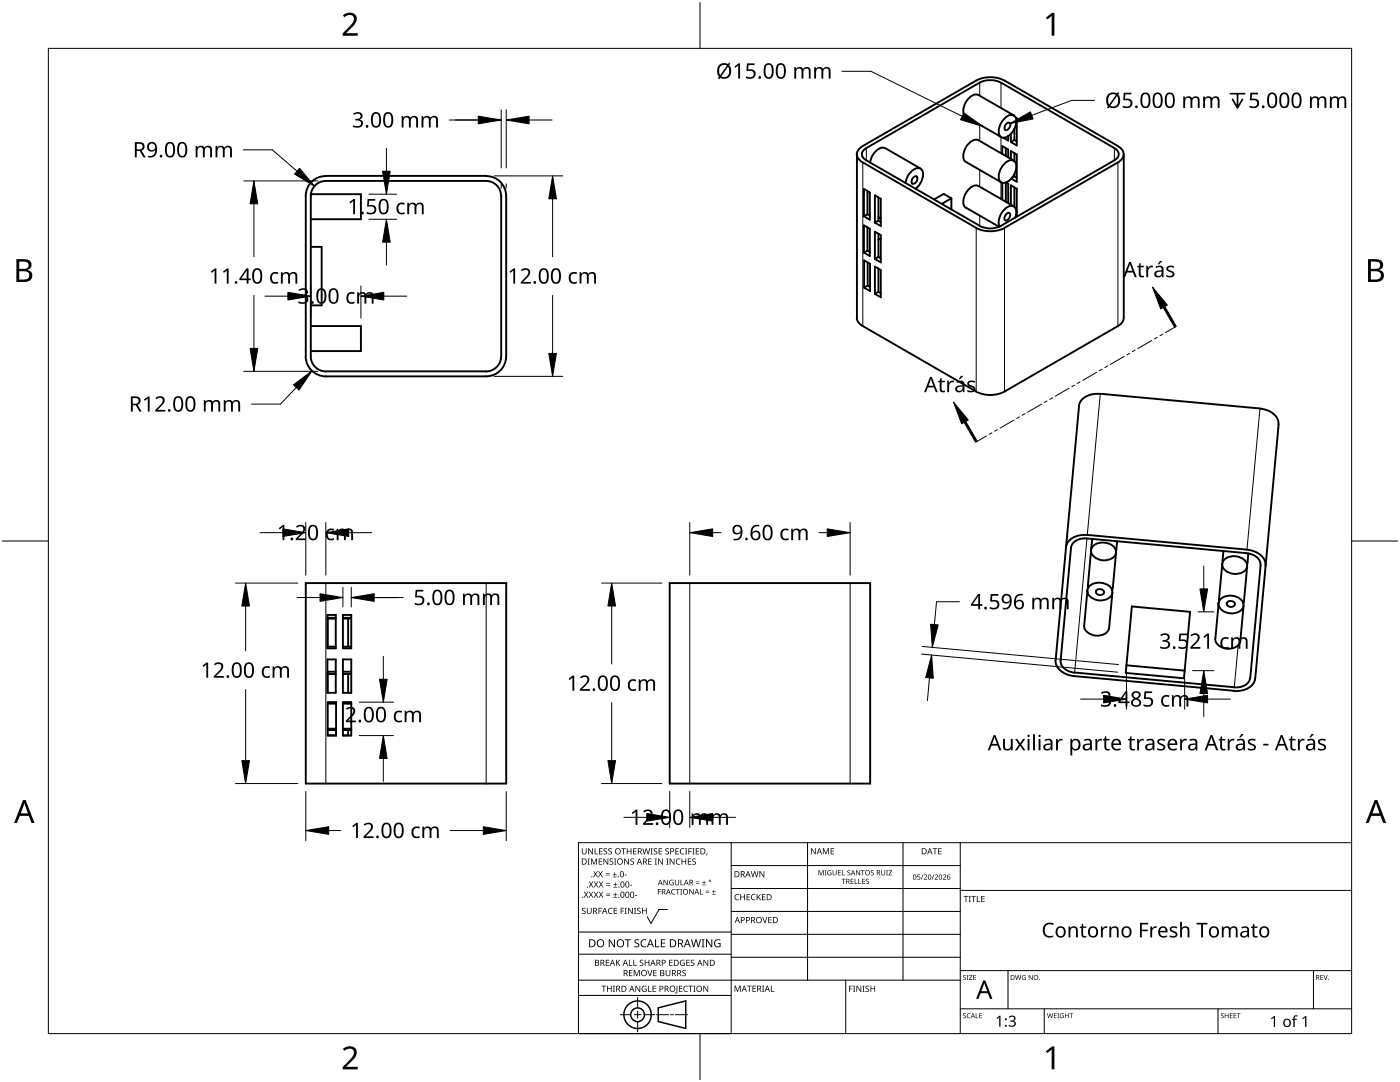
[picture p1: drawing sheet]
<svg xmlns="http://www.w3.org/2000/svg" width="279mm" height="216mm" viewBox="0 0 279 216" stroke-linecap="round" stroke-linejoin="round" font-family="sans-serif">
<g fill="none" stroke="#000" stroke-width=".38">
<path d="M195.5 16.5a4.7 4.7 0 0 1 4.2 0M195.5 16.5l-22.6 13a1.29 1.29 0 0 0-.9 1.3 1.29 1.29 0 0 0 .9 1.2l22.6 13.1M199.8 16.5l22.6 13a1.29 1.29 0 0 1 .9 1.3 1.29 1.29 0 0 1-.9 1.2l-22.6 13.1M62 38.7h10v5h-10M65 35.1a3.9 3.9 0 0 0-4 4v32a4 4 0 0 0 4 4h32M65 35.1h32M97 35.1a3.9 3.9 0 0 1 4 4M97 36.1a2.95 2.95 0 0 1 3 3M97 36.1h-32a2.99 2.99 0 0 0-3 3v32a3 3 0 0 0 3 3M100 39.1v32M101 39.1v32M171 30.8v32.6"/>
<path d="M172.2 29.2a1.71 1.71 0 0 0-1.2 1.6 1.71 1.71 0 0 0 1.2 1.6M172.2 32.4l22.6 13.1M172.2 29.1l22.6-13a6.2 6.2 0 0 1 5.6 0l22.7 13M172.4 37.7l1.2 .7v5.4l-1.2-.6zM173.1 38.1v4.7M174.6 39l1.2 .7v5.4l-1.2-.7zM175.3 39.4v4.6M176.6 29.6a2.15 2.15 0 0 0-2.5 1.4l-.4 1.5M176.7 29.6l7 4M180.7 36.5a3.4 3.4 0 0 1 2.6-3 1.25 1.25 0 0 1 .9 1.8l-.7 1.6-.8 .8M182.3 35.4l.4-.2h.2a.95 .95 0 0 1-.8 1.5 .89 .89 0 0 1 .2-1.3zM189.9 39.6l-1.6-.9-1.9 1.1"/>
<path d="M189.9 39.6v2.2M189.9 39.6l-2 1.1M192.8 23.3l7 4.1M195.2 37.1a2.15 2.15 0 0 0-2.5 1.5 2.23 2.23 0 0 0 0 2.8M195.3 37.1l7 4.1M200 30.7v-1.5l1.2 .6v1.6M200 36.5v3.4M200.6 32.5a1.25 1.25 0 0 1 1.7-.4 1.25 1.25 0 0 1 .5 1.7 3.3 3.3 0 0 1-2.6 2.7 1.25 1.25 0 0 1-.8-1.8 4.2 4.2 0 0 1 1.2-2.2zM200.6 23.5a1.34 1.34 0 0 1 2-.2 3.3 3.3 0 0 1-2.4 4.2 1.25 1.25 0 0 1-.8-1.8 4.3 4.3 0 0 1 1.2-2.2zM200.7 29.6v1.5M200.7 36.4v3.9M200.8 36.4l.4 .3v3.8"/>
<path d="M200.8 24.7l.3-.2a.39 .39 0 0 1 .6 .4l-.2 .5a.6 .6 0 0 1-1 .4 1.13 1.13 0 0 1 .3-1.1zM201.2 27.2h.1M201.2 27.2v.8l-1-.5M201.7 26.7v1.6M201.7 31.7v-1.6l1.2 .7v5.5l-1.1-.7M202.3 32.1l-7.1-4.1a2.18 2.18 0 0 0-2.5 1.4 2.22 2.22 0 0 0 0 2.9l7.1 4.1M202.3 23l-7.1-4a2.17 2.17 0 0 0-2.5 1.4 2.23 2.23 0 0 0 0 2.9M202.4 25.7v2.2M202.4 30.6v1.5M202.4 34.7v.5M202.4 37.4v3.9M202.4 27.9l.5 .3"/>
<path d="M202.4 35.2l-.4 .2M202.4 27.9l-.7 .4M202.4 35.2l.5 .3M202.7 23.5l.2 .1v5.4l-1.2-.7M223.1 29.2a1.73 1.73 0 0 1 1.1 1.6 1.73 1.73 0 0 1-1.1 1.6M223.1 32.4l-22.6 13.1M224.3 30.8v32.6M62 49.3h2.2v11.6h-2.2M172.4 45l1.2 .6v5.5l-1.2-.7zM172.5 52l1.1 .6v5.5l-1.1-.7zM173.1 50l.5 .3M173.1 50l-.7 .4"/>
<path d="M173.1 42.8l.5 .2M173.1 42.8l-.7 .4M173.1 45.4v4.6M173.2 57l.4 .3M173.2 57l-.7 .4M173.2 52.4v4.6M174.6 46.2l1.2 .7v5.5l-1.2-.7zM174.6 53.2l1.2 .7v5.4l-1.2-.7zM175.3 58.2l.5 .3M175.3 58.2l-.7 .4M175.3 51.3l.5 .2M175.3 44l.5 .3"/>
<path d="M175.3 44l-.7 .4M175.3 43.3l.5 .3M175.3 51.3l-.7 .4M175.3 46.6v4.7M175.3 53.6v4.6M175.8 47.6l-.5 .2M192.8 41.4l6.6 3.8M194.8 45.5a6.6 6.6 0 0 0 5.6 0M195.5 45.1a4.7 4.7 0 0 0 4.2 0M200.8 42.7l.6-.2a1 1 0 0 1-.8 1.5 .88 .88 0 0 1 .2-1.3zM201.7 40.8v-3.8l1.2 .7v5.4l-.1-.1M202.6 43.4a1.88 1.88 0 0 0-.3-2.2 2.19 2.19 0 0 0-2.5 1.4l-.5 1.4 .2 1.2"/>
<path d="M202.8 42.2l.1 .1M62 65.1h10v5h-10M65 74.1h32M100 71.1a2.98 2.98 0 0 1-3 3M101 71.1a4 4 0 0 1-4 4M171 63.5a2.05 2.05 0 0 0 1.2 1.6l22.6 13a6.2 6.2 0 0 0 5.6 0l22.7-13a1.97 1.97 0 0 0 1.1-1.6M219.6 78.6a3.6 3.6 0 0 0-4.3 2.4M219.6 78.6l31.9 2.9M215.3 81l-4.6 50.7M251.4 81.5a3.5 3.5 0 0 1 3.7 3.2M255.2 84.7l-4.7 50.7M61 116.3h40v40h-40z"/>
<path d="M133.7 116.3h40v40h-40zM213.7 109.3a2.6 2.6 0 0 1 3.2-1.9l31.9 3M213.7 109.3l-2 22.5M217 106.8a3.5 3.5 0 0 0-4.3 2.4M217 106.7l31.9 3M217 117.8l-.6 7a2.4 2.4 0 0 0 3 2 2.03 2.03 0 0 0 1.9-1.5M217.1 116.8v.5M217.4 116.9a3.2 3.2 0 0 1 4.3 .4 1.52 1.52 0 0 1-1.1 2.4 2.64 2.64 0 0 1-3.6-1.9zM217.8 109.8l-.7 7M218 107.5l-.2 2.1M218.2 108.9a3.2 3.2 0 0 1 4.3 .4 1.52 1.52 0 0 1-1.1 2.4 2.66 2.66 0 0 1-3.7-1.9zM218.8 117.8a.93 .93 0 0 1 1.5 .4 .88 .88 0 0 1-.8 .5 .88 .88 0 0 1-.8-.6z"/>
<path d="M222 118.2l-.6 7.1M222.7 110.2l-.6 7.1-.2 .5M222.9 108l-.2 2M243.2 119.6l.1 .4M243.6 119.5a3 3 0 0 1 4.5 .9 1.79 1.79 0 0 1-1.9 2 2.56 2.56 0 0 1-3-2zM243.9 112.5l-.6 7.1M244 111.8v.4M244.2 110l-.2 1.8M244.3 111.7a2.98 2.98 0 0 1 4.5 .8 1.78 1.78 0 0 1-1.9 2 2.52 2.52 0 0 1-3-2zM248.8 110.4a2.64 2.64 0 0 1 2.7 2.4M248.8 109.7a3.5 3.5 0 0 1 3.8 3.2M248.9 113l-.8 7.4"/>
<path d="M249.1 110.4l-.2 2.2M251.6 112.8l-2.1 22.5M65.3 134.5h1.7M65.3 122.7h1.7v6.7h-1.7zM65.3 131.6h1.7v6.6h-1.7zM65.3 134h1.7M65.3 123.3h1.7M65.4 123.4v5.6M65.4 134.5v3.7M67 129h-1.7M67 123.4h-1.7M68.4 122.7h1.7v6.7h-1.7z"/>
<path d="M68.4 131.6h1.7v6.6h-1.7zM68.4 134.5h1.7M68.4 134h1.7M68.4 123.3h1.7M69.5 123.4v5.6M69.5 134.5v3.7M70.1 123.4h-1.7M70.1 129h-1.7M210.7 131.7a3.6 3.6 0 0 0 3.7 3.2l31.9 2.9M211.7 131.8a2.66 2.66 0 0 0 2.8 2.4M214.5 134.2l31.8 2.9M224.8 132.7l11.6 1.1"/>
<path d="M225.9 121l11.6 1.1-1.2 13.2-11.6-1zM243.2 120.4l-.6 7M244.9 120.2a.95 .95 0 0 1 1.6 .4 .81 .81 0 0 1-1 .5 .81 .81 0 0 1-.6-.9zM248.2 120.8l-.7 7.3a2.06 2.06 0 0 1-2.1 1.3 2.53 2.53 0 0 1-2.9-1.9M249.5 135.3a2.4 2.4 0 0 1-2.5 1.9h-.7M250.5 135.4a3.6 3.6 0 0 1-4.2 2.5M65.4 140.1h1.7v6.7h-1.7zM65.4 146.7h1.7M65.4 145.4h1.7M67.1 145.7h-1.7M67.1 140.4h-1.7M68.4 140.1h1.7v6.7h-1.7z"/>
<path d="M68.4 145.4h1.7M69.5 145.7v1h-1.1M69.5 140.1v.3M70.1 145.7h-1.7M70.1 140.4h-1.7"/>
</g>
<g fill="none" stroke="#000" stroke-width=".2">
<path d="M195.5 16.5v2.6M199.8 16.5v5M172.2 32.4v32.7M172.9 29.5v2.5M195.5 24.9v3.2M195.5 33.9v3.4M199.8 27.3v3.3M199.8 36.3v3.4M222.4 29.5v2.5M223.1 32.4v32.7M194.8 45.5v32.6M195.5 43v2.1"/>
<path d="M200.5 45.5v32.6M219.6 78.6l-2.6 28.1M251.5 81.5l-2.6 28.2M65 116.3v40M97 116.3v40M137.7 116.3v40M169.7 116.3v40M216.9 107.4l-2.4 26.8M247.1 128.8l-.8 8.3"/>
</g>
<path d="M9.7 9.7h260v196.5h-260z" fill="none" stroke="#000" stroke-width=".2"/>
<path d="M139.7 .5v9.2M.5 108h9.2M269.7 108h9.2M139.7 206.2v9.2" fill="none" stroke="#000" stroke-width=".2"/>
<g fill="#000">
<path d="M68.4 3.1a1.64 1.64 0 0 1 2.8 .4 2.52 2.52 0 0 1-1.2 2.2l-.9 .9h2.3v.5h-3v-.4l1.2-1.2a1.95 1.95 0 0 0 .9-2.2 1.23 1.23 0 0 0-1.8 .1zM208.7 3.5l1.3-.9h.4v4.5h-.5v-4l-.9 .8zM68.4 209.3a1.64 1.64 0 0 1 2.8 .4 2.52 2.52 0 0 1-1.2 2.2l-.9 1h2.3v.5h-3v-.5l1.2-1.2a1.95 1.95 0 0 0 .9-2.1 1.23 1.23 0 0 0-1.8 .1zM208.7 209.8l1.3-1h.4v4.6h-.5v-4l-.9 .7z"/>
<path d="M3.3 51.7h1.3a1.28 1.28 0 0 1 1.7 1.3 1.04 1.04 0 0 1-.9 .9 1.23 1.23 0 0 1 1 1.5 1.23 1.23 0 0 1-1.5 .9h-1.6zM3.8 54.1v1.7h1a.86 .86 0 0 0 1-.9 .86 .86 0 0 0-1.1-.8zM3.8 52.2v1.4h.9a.78 .78 0 0 0 1-.7 .78 .78 0 0 0-1.1-.7z"/>
<path d="M273 51.7h1.3a1.28 1.28 0 0 1 1.7 1.3 1.04 1.04 0 0 1-.8 .9 1.23 1.23 0 0 1 1 1.5 1.23 1.23 0 0 1-1.6 .9h-1.6zM273.6 54.1v1.7h.9a.86 .86 0 0 0 1.1-.9 .86 .86 0 0 0-1.1-.8zM273.6 52.2v1.4h.8a.78 .78 0 0 0 1-.7 .78 .78 0 0 0-1.1-.7z"/>
<path d="M4.6 159.6h.5l1.8 4.6h-.6l-.6-1.4h-1.8l-.5 1.4h-.6zM4.8 160.2l-.7 2.1h1.5z"/>
<path d="M274.3 159.6h.6l1.7 4.6h-.6l-.5-1.4h-1.8l-.6 1.4h-.5zM274.6 160.2l-.7 2.1h1.4z"/>
</g>
<g fill="none" stroke="#000" stroke-width=".2">
<path d="M145.9 168.1v38.1h-30.5v-38.1h154.3M145.9 172.7h45.7M145.9 177.3h45.7M161.2 168.1v27.5M180.2 168.1v27.5M191.6 168.1v38.1M191.6 177.7h78.1M115.4 198.6h30.5M115.4 195.6h76.2M115.4 190.4h30.5M115.4 186h30.5M127.3 199v2.1"/>
<path d="M133.2 181.5h-1.7l-1.6 2.8-.7-1.4M145.9 181.9h45.7M145.9 186.4h45.7M145.9 191h45.7M168.8 195.6v10.6M191.6 193.7h78.1M201.2 193.7v7.6M262.1 193.7v7.6M123.8 202.5h2.1M126.6 202.5h1.3M127.3 201.8v1.4M127.3 203.8v2.1"/>
<path d="M128.6 202.5h2.1M131 202.5h2.4M133.8 202.5h.6M134.8 202.5h2.4M191.6 201.3h78.1M208.4 201.3v4.9M243.1 201.3v4.9"/>
</g>
<g fill="#000">
<path d="M116.1 169.3h.2v.8a.32 .32 0 0 0 .3 .3 .32 .32 0 0 0 .3-.3v-.8h.2v.8a.47 .47 0 0 1-.5 .4 .47 .47 0 0 1-.5-.5zM116.5 177.9h.2l.3 .5 .3-.5h.1l-.4 .6 .4 .6h-.1l-.3-.5-.4 .5h-.1l.4-.6zM117.3 171.3h.4l-.1 .1v1l.1 .1h-.4l.1-.1v-1zM117.4 169.3h.2l.6 1v-1h.1v1.2h-.1l-.7-1v1h-.1zM117.5 177.9h.2l.3 .5 .3-.5h.1l-.4 .6 .4 .6h-.1l-.4-.5-.3 .5h-.1l.4-.6zM117.5 175.9h.2l.3 .5 .3-.5h.1l-.4 .6 .5 .6h-.2l-.3-.5-.4 .5h-.1l.4-.6zM117.9 171.3h.3l.3 1 .4-1h.3v1.2h-.2v-1l-.4 1h-.1l-.4-1v1h-.2zM118.7 169.3h.1v1h.6v.2h-.7zM118.4 173.8h.1l.3 .5 .3-.5h.2l-.4 .6 .4 .7h-.1l-.4-.6-.3 .6h-.1l.4-.7zM118.5 177.9h.2l.2 .5 .3-.5h.2l-.4 .6 .4 .6h-.1l-.4-.5-.3 .5h-.1l.4-.6zM118.5 175.9h.2l.3 .5 .3-.5h.1l-.4 .6 .4 .6h-.1l-.3-.5-.4 .5h-.1l.4-.6zM119.5 171.3h.7v.1h-.6v.4h.5v.2h-.5v.4h.6v.1h-.7z"/>
<path d="M119.6 169.3h.6v.1h-.5v.4h.5v.1h-.5v.4h.5v.2h-.6zM119.4 173.8h.1l.3 .5 .3-.5h.2l-.4 .6 .4 .7h-.1l-.4-.6-.3 .6h-.2l.5-.7zM119.5 177.9h.1l.3 .5 .3-.5h.2l-.4 .6 .4 .6h-.1l-.4-.5-.3 .5h-.1l.4-.6zM119.5 175.9h.2l.3 .5 .3-.5h.1l-.4 .6 .4 .6h-.1l-.4-.5-.3 .5h-.1l.4-.6zM120.9 174.6h.8v.1h-.8zM120.9 174.2h.8v.1h-.8zM121 178.7h.8v.1h-.8zM121 178.3h.8v.1h-.8zM121 176.6h.8v.1h-.8zM121 176.3h.8v.1h-.8zM120.5 169.4l.4-.1h.3l-.1 .1a.25 .25 0 0 0-.4-.1 .25 .25 0 0 0 0 .4l.4 .3 .1 .2-.3 .3-.5-.1v-.1h.2a.27 .27 0 0 0 .4-.1 .27 .27 0 0 0-.3-.3l-.2-.2zM120.4 171.3h.2l.7 1-.1-1h.2v1.2h-.2l-.6-1v1h-.2z"/>
<path d="M121.4 169.4l.5-.1h.2v.1a.25 .25 0 0 0-.4-.1 .25 .25 0 0 0 0 .4l.4 .3v.2l-.2 .3-.5-.1v-.1h.1a.27 .27 0 0 0 .5-.1 .27 .27 0 0 0-.4-.3l-.2-.2zM122.3 174.9h.8v.2h-.8zM122.4 179h.8v.1h-.8zM122.4 177h.8v.1h-.8zM121.7 171.4l.4-.1 .3 .1-.1 .1a.25 .25 0 0 0-.4-.1 .25 .25 0 0 0 0 .4 .42 .42 0 0 1 .5 .5 .42 .42 0 0 1-.7 .2l-.1-.2 .2 .1a.27 .27 0 0 0 .5-.2 .27 .27 0 0 0-.4-.3l-.2-.2zM122.6 174h.1v.4h.4v.1h-.4v.4h-.1v-.4h-.3v-.1h.3zM122.7 178.1h.1v.4h.4v.1h-.4v.3h-.1v-.3h-.3v-.1h.3zM122.7 176.1h.2v.3h.3v.2h-.3v.3h-.2v-.3h-.3v-.2h.3zM122.6 171.3h.4l-.1 .1v1l.1 .1h-.4l.1-.1v-1zM124 169.3h.9v.1h-.4v1.1h-.1v-1.1h-.4zM124.7 174.5h.4v.2h-.4zM124.6 171.3h.1l.7 1v-1h.1v1.2h-.2l-.6-1v1h-.1z"/>
<path d="M125.7 176.6h.5v.1h-.5zM125.1 169.3h.1v.5h.7v-.5h.1v1.2h-.1v-.6h-.7v.6h-.1zM125.8 171.4l.5-.1 .2 .1v.1a.25 .25 0 0 0-.4-.1 .25 .25 0 0 0 0 .4 .42 .42 0 0 1 .4 .5 .42 .42 0 0 1-.7 .2v-.2l.1 .1a.27 .27 0 0 0 .5-.2 .27 .27 0 0 0-.4-.3l-.2-.2zM126.7 178.6h.4v.2h-.4zM126.4 169.3h.6v.1h-.5v.4h.5v.1h-.5v.4h.5v.2h-.6zM128.2 169.3h.2l.2 1 .3-1h.2l.2 1 .3-1h.1l-.3 1.2h-.1l-.3-1.1-.3 1.1h-.2zM129.4 171.3h.7v.1h-.6v.4h.5v.2h-.5v.4h.6v.1h-.7zM129.8 169.3h.5l-.2 .1v1l.2 .1h-.5l.2-.1v-1zM130.7 171.3h.4l-.1 .1v1l.1 .1h-.4l.1-.1v-1zM130.5 169.4l.4-.1h.3l-.1 .1a.25 .25 0 0 0-.4-.1 .25 .25 0 0 0 0 .4l.4 .3 .1 .2-.2 .3-.6-.1v-.1h.2a.27 .27 0 0 0 .4-.1 .27 .27 0 0 0-.3-.3l-.2-.2zM131.3 177.4h.6v.1h-.5v.4h.5v.1h-.5v.5h-.1zM131.4 169.3h.7v.1h-.5v.4h.5v.1h-.5v.4h.5v.2h-.7z"/>
<path d="M131.3 171.3h.2l.7 1v-1h.1v1.2h-.2l-.6-1v1h-.2zM132.4 175.6h.2l.6 .9v-.9h.1v1h-.2l-.6-.9v.9h-.1zM133 171.3h.4l-.1 .1v1l.1 .1h-.4l.1-.1v-1zM132.8 169.4l.4-.1h.3l-.1 .1a.25 .25 0 0 0-.3-.1 .25 .25 0 0 0 0 .4l.4 .3v.2l-.2 .3-.5-.1v-.1h.1a.27 .27 0 0 0 .5-.1 .27 .27 0 0 0-.4-.3l-.2-.2zM133.7 175.7l.5-.2 .2 .1v.1a.45 .45 0 0 0-.7 .4 .45 .45 0 0 0 .6 .4v-.3h-.2v-.1h.3v.5a.6 .6 0 0 1-.8-.1 .6 .6 0 0 1 .1-.8zM134.1 177.5l.4-.1h.3l-.1 .2a.44 .44 0 0 0-.6 .4 .44 .44 0 0 0 .6 .3 .52 .52 0 0 1-.7 0 .52 .52 0 0 1 .1-.8zM133.6 171.3h.2l.7 1v-1h.1v1.2h-.2l-.6-1v1h-.2zM134.9 177.4h.8v.1h-.4v1h-.1v-1h-.3zM135 171.5l.5-.2 .3 .1-.1 .1a.49 .49 0 0 0-.7 .4 .49 .49 0 0 0 .7 .5 .52 .52 0 0 1-.6 0 .52 .52 0 0 1-.2-.6zM134.8 169.3h.7v.1h-.6v.4h.5v.1h-.5v.4h.6v.2h-.7zM134.7 175.6h.1v.7a.28 .28 0 0 0 .3 .2 .28 .28 0 0 0 .3-.2v-.7h.1v.7a.42 .42 0 0 1-.4 .4 .42 .42 0 0 1-.4-.4zM135.8 175.6h.2v.9h.4v.1h-.6z"/>
<path d="M135.8 177.4h.3l-.1 .1v.9l.1 .1h-.3l.1-.1v-.9zM135.8 169.4l.4-.1h.4l-.1 .1h-.2a.49 .49 0 0 0-.4 .6 .49 .49 0 0 0 .7 .3 .52 .52 0 0 1-.7 .1 .52 .52 0 0 1-.2-.6zM136 171.3h.2v.5h.6v-.5h.1v1.2h-.1v-.5h-.6v.5h-.2zM136.7 169.3h.5l-.2 .1v1l.2 .1h-.5l.2-.1v-1zM137.4 169.3h.7v.1h-.6v.4h.5v.2h-.5v.5h-.1zM137.3 171.3h.7v.1h-.6v.4h.5v.2h-.5v.4h.6v.1h-.7zM137.6 177.4h.1l.6 .9v-.9h.1v1.1h-.1l-.6-.9v.9h-.1zM138.2 169.3h.4l-.1 .1v1l.1 .1h-.4l.1-.1v-1zM138.9 176.2h.7v.1h-.7zM138.9 175.9h.7v.1h-.7zM138.2 171.4l.4-.1 .3 .1-.1 .1a.25 .25 0 0 0-.4-.1 .25 .25 0 0 0 0 .4 .42 .42 0 0 1 .5 .5 .42 .42 0 0 1-.7 .2l-.1-.2 .2 .1a.27 .27 0 0 0 .5-.2 .27 .27 0 0 0-.4-.3l-.2-.2zM138.9 169.3h.6v.1h-.5v.4h.5v.1h-.5v.4h.5v.2h-.6z"/>
<path d="M139.7 177.4h.1v1h.5v.1h-.6zM140.1 176.5h.8v.1h-.8zM140.5 175.7h.1v.3h.3v.2h-.3v.3h-.1v-.3h-.4v-.2h.4zM140.8 178h.7v.2h-.7zM140.8 177.7h.7v.1h-.7zM141 170.3h.2l-.3 .4zM142.1 178.4h.7v.1h-.7zM142.4 177.6h.1v.3h.3v.1h-.3v.3h-.1v-.3h-.3v-.1h.3zM146.8 178.6l.4-.2 .3 .1v.1a.49 .49 0 0 0-.7 .4 .49 .49 0 0 0 .7 .5 .52 .52 0 0 1-.7 0 .52 .52 0 0 1-.2-.6zM147.7 178.4h.2v.5h.6v-.5h.2v1.2h-.2v-.5h-.6v.5h-.2zM149 178.4h.7v.1h-.5v.4h.4v.2h-.4v.4h.5v.1h-.7zM150 178.6l.5-.2 .3 .1-.1 .1a.49 .49 0 0 0-.7 .4 .49 .49 0 0 0 .8 .5 .52 .52 0 0 1-.7 0 .52 .52 0 0 1-.2-.6z"/>
<path d="M149.8 173.8h.2l.3 1.1 .2-1.1h.2l.3 1.1 .2-1.1h.2l-.3 1.2h-.2l-.3-1-.3 1h-.1zM151 178.4h.2v.6l.5-.6h.2l-.5 .5 .5 .7h-.2l-.4-.6-.1 .6h-.2zM151.6 173.8h.1l.7 1v-1h.1v1.2h-.1l-.7-1v1h-.1zM152.1 178.4h.7v.1h-.6v.4h.5v.2h-.5v.4h.6v.1h-.7zM161.8 169.3h.2l.7 1v-1h.1v1.2h-.2l-.6-1v1h-.2zM163.4 173.6h.2l.3 .9 .3-.9h.2v1.1h-.1v-.9l-.5 .9-.3-.9v.9h-.1zM164.2 169.3h.2l.4 .9 .4-.9h.2v1.2h-.1v-1.1l-.4 1.1h-.1l-.4-1.1v1.1h-.2zM164.6 173.6h.3l-.1 .1v.9l.1 .1h-.3l.1-.1v-.9zM165.2 173.8l.5-.2 .2 .1v.1a.42 .42 0 0 0-.7 .3 .42 .42 0 0 0 .6 .4v-.3h-.2v-.1h.3v.5a.56 .56 0 0 1-.7-.1 .56 .56 0 0 1 0-.7zM165.8 169.3h.6v.1h-.5v.4h.5v.1h-.5v.4h.5v.2h-.6zM166.2 173.6h.1v.7a.26 .26 0 0 0 .3 .3 .26 .26 0 0 0 .2-.3v-.7h.2v.7a.39 .39 0 0 1-.4 .4 .39 .39 0 0 1-.4-.4zM167.2 173.6h.6v.2h-.4v.3h.4v.1h-.4v.3h.4v.2h-.6z"/>
<path d="M168 173.6h.1v.9h.5v.2h-.6zM168 175.4h.7v.1h-.3v.9h-.1v-.9h-.3zM169.1 173.7l.4-.1 .2 .1v.1a.24 .24 0 0 0-.4-.1 .24 .24 0 0 0-.1 .3 .24 .24 0 0 0 .3 .1l.2 .2v.3l-.4 .1-.2-.1v-.1a.26 .26 0 0 0 .4 .1 .26 .26 0 0 0 .1-.4 .26 .26 0 0 0-.4-.1zM169.8 175.4h.5v.1h-.4v.3h.4v.1h-.4v.4h.4v.1h-.5zM170.6 175.4h.1v.9h.4v.1h-.5zM171.3 175.4h.1v.9h.5v.1h-.6zM170.8 173.6h.2l.5 .9v-.9h.1v1.1h-.1l-.6-.9 .1 .9h-.2zM171.8 173.6h.8v.2h-.4v.9h-.1v-.9h-.3zM172.1 175.4h.5v.1h-.4v.3h.4v.1h-.4v.4h.4v.1h-.5zM172.9 175.5l.3-.2 .2 .1v.1a.24 .24 0 0 0-.3-.1 .24 .24 0 0 0-.2 .3 .24 .24 0 0 0 .4 .1l.1 .2-.1 .3-.4 .1v-.2a.26 .26 0 0 0 .3 .1 .26 .26 0 0 0 .1-.3 .26 .26 0 0 0-.4-.2zM173.8 173.7l.4-.1 .2 .1-.1 .1a.24 .24 0 0 0-.3-.1 .24 .24 0 0 0-.1 .3 .24 .24 0 0 0 .3 .1l.2 .2v.3l-.4 .1-.2-.1v-.1a.26 .26 0 0 0 .4 .1 .26 .26 0 0 0 .1-.4 .26 .26 0 0 0-.4-.1zM175.9 173.6h.1v.7a.26 .26 0 0 0 .3 .3 .26 .26 0 0 0 .2-.3v-.7h.2v.7a.39 .39 0 0 1-.4 .4 .39 .39 0 0 1-.4-.4z"/>
<path d="M176.8 173.6h.4l-.1 .1v.9l.1 .1h-.4l.2-.1v-.9zM177.3 173.6h.7l-.5 .9h.5v.2h-.7l.6-.9h-.6zM183.1 174.5h.5v.1h-.4v.3a.34 .34 0 0 1 .4 .2 .34 .34 0 0 1-.1 .4 .34 .34 0 0 1-.5-.1 .27 .27 0 0 0 .4 .1 .27 .27 0 0 0 .1-.4 .27 .27 0 0 0-.4-.1zM184.2 174.5h.1l-.4 1h-.1zM184.4 174.6a.37 .37 0 0 1 .6 0 .37 .37 0 0 1-.3 .6l-.2 .2h.5v.1h-.6l.2-.4a.27 .27 0 0 0 .3-.3 .27 .27 0 0 0-.4-.2zM186.3 174.5h.2l-.4 1h-.2zM186.1 169.3h.9v.1h-.3v1.1h-.2v-1.1h-.4zM186.5 174.6a.37 .37 0 0 1 .6 0 .37 .37 0 0 1-.2 .6l-.2 .2h.5v.1h-.7l.3-.4a.27 .27 0 0 0 .3-.3 .27 .27 0 0 0-.4-.2zM187.2 169.3h.7v.1h-.5v.4h.5v.1h-.5v.4h.5v.2h-.7zM188.2 174.6a.37 .37 0 0 1 .6 0 .37 .37 0 0 1-.3 .6l-.2 .2h.5v.1h-.6l.2-.4a.27 .27 0 0 0 .3-.3 .27 .27 0 0 0-.4-.2zM192.3 178.8h.9v.1h-.3v1.1h-.2v-1.1h-.4zM193.3 178.8h.5l-.2 .1v1l.2 .1h-.5l.2-.1v-1z"/>
<path d="M193.8 178.8h1v.1h-.4v1.1h-.2v-1.1h-.4zM194.9 178.8h.2v1.1h.5v.1h-.7zM195.8 178.8h.7v.1h-.5v.4h.5v.1h-.5v.5h.5v.1h-.7zM116.2 181.3l.4-.2 .3 .1-.1 .1a.25 .25 0 0 0-.4-.1 .25 .25 0 0 0 0 .4l.4 .2 .1 .3-.3 .3-.5-.1v-.1h.2a.27 .27 0 0 0 .4-.1 .27 .27 0 0 0-.3-.3l-.2-.2zM117.1 181.1h.2v.8a.32 .32 0 0 0 .3 .3 .32 .32 0 0 0 .3-.3v-.8h.2v.8a.47 .47 0 0 1-.5 .5 .47 .47 0 0 1-.5-.5zM119.4 181.1h.7v.2h-.5v.4h.5v.1h-.5v.6h-.2zM120 196.7h1v.1h-.4v1.1h-.2v-1.1h-.4zM120.9 191.5h.7v.1h-.5v.4h.4v.2h-.4v.4h.5v.1h-.7zM121.5 181.3l.4-.2 .4 .1-.1 .1a.49 .49 0 0 0-.7 .5 .49 .49 0 0 0 .7 .4 .52 .52 0 0 1-.6 .1 .52 .52 0 0 1-.3-.6zM121.1 196.7h.2v.5h.6v-.5h.2v1.2h-.2v-.6h-.6v.6h-.2zM121.5 187.4h.2l.9 1.3v-1.3h.1v1.6h-.2l-.8-1.3v1.3h-.2zM122.3 196.7h.4l-.1 .1v1l.1 .1h-.4l.2-.1v-1z"/>
<path d="M122.5 181.1h.7v.2h-.6v.4h.5v.1h-.5v.4h.6v.2h-.7zM122.9 191.5h.2v.6l.5-.6h.2l-.5 .5 .5 .7h-.2l-.4-.6-.1 .6h-.2zM123.9 181.1h.6v.2h-.5v.4h.5v.1h-.5v.6h-.1zM124.7 181.1h.4l-.2 .2v.9l.2 .2h-.4l.1-.2v-.9zM124.7 187.4h1.2v.2h-.5v1.4h-.2v-1.4h-.5zM125.5 191.5h.2v1.1h.5v.1h-.7zM125.5 193.6h.7v.1h-.5v.4h.5v.1h-.5v.4h.5v.2h-.7zM125.3 181.1h.2l.7 1.1-.1-1.1h.2v1.3h-.2l-.6-1v1h-.2zM126.4 191.5h.2v1.1h.5v.1h-.7zM126.5 181.1h.5l-.2 .2v.9l.2 .2h-.5l.2-.2v-.9zM126.5 193.6h.2l.4 1 .4-1h.2v1.2h-.2v-1.1l-.4 1.1h-.1l-.4-1.1v1.1h-.1zM126.7 187.6l.3-.2 .6 .1-.2 .1a.33 .33 0 0 0-.6 .2 .33 .33 0 0 0 .4 .4 .47 .47 0 0 1 .4 .6 .47 .47 0 0 1-.7 .2h-.3v-.2h.2a.35 .35 0 0 0 .6-.2 .35 .35 0 0 0-.5-.4l-.3-.2z"/>
<path d="M126.8 196.7h.2l.6 1v-1h.2v1.2h-.2l-.7-1 .1 1h-.2zM127.2 181.3l.4-.2 .3 .1-.1 .1a.25 .25 0 0 0-.4-.1 .25 .25 0 0 0 0 .4l.4 .2 .1 .3-.3 .3-.5-.1v-.1h.2a.27 .27 0 0 0 .4-.1 .27 .27 0 0 0-.3-.3l-.2-.2zM127.7 191.6l.5-.1 .2 .1v.1a.25 .25 0 0 0-.4-.1 .25 .25 0 0 0 0 .4l.4 .2v.3l-.2 .2h-.5v-.2l.1 .1a.27 .27 0 0 0 .5-.2 .27 .27 0 0 0-.4-.3l-.2-.2zM128 187.6l.6-.2 .4 .1v.2a.64 .64 0 0 0-1 .5 .64 .64 0 0 0 1 .6v.2a.83 .83 0 0 1-1.1-.3 .83 .83 0 0 1 .1-1.1zM128.2 196.8l.6-.1 .2 .1v.1a.5 .5 0 0 0-.8 .4 .5 .5 0 0 0 .7 .5v-.4h-.3v-.1h.4v.6a.66 .66 0 0 1-.8-.2 .66 .66 0 0 1 0-.9zM128.1 181.1h.2v.6h.6v-.6h.2v1.3h-.2v-.6h-.6v.6h-.2zM129.2 193.6h.1l.4 1 .3-1h.2l-.4 1.2h-.2zM129.3 196.7h.2v1.1h.5v.1h-.7zM128.7 191.5h.1v.5h.6v-.5h.2v1.2h-.2v-.5h-.6v.5h-.1zM130.7 187.4h.2v1.4h.7v.2h-.9zM130.2 196.7h.7v.1h-.5v.4h.5v.1h-.5v.5h.5v.1h-.7zM130.4 193.6h.6v.1h-.5v.4h.5v.1h-.5v.4h.5v.2h-.6z"/>
<path d="M131.9 187.4h.9v.2h-.7v.5h.6v.2h-.6v.5h.7v.2h-.9zM132.8 193.6h.2v.7a.32 .32 0 0 0 .3 .4 .32 .32 0 0 0 .3-.4v-.7h.2v.7a.47 .47 0 0 1-.5 .5 .47 .47 0 0 1-.5-.5zM133.5 191.5h.7v.1h-.5v.4h.5v.2h-.5v.4h.5v.1h-.7zM135 196.7h.2v1.3l-.1 .2h-.3l-.1-.1 .3-.2zM135.5 196.7h.7v.1h-.5v.4h.4v.1h-.4v.5h.5v.1h-.7zM135.8 191.7l.5-.2 .4 .1-.1 .1a.5 .5 0 0 0-.8 .4 .5 .5 0 0 0 .7 .5v-.4h-.2v-.1h.4v.6a.66 .66 0 0 1-.9-.1 .66 .66 0 0 1 0-.9zM136.2 193.7l.4-.2 .3 .1-.1 .1a.25 .25 0 0 0-.4-.1 .25 .25 0 0 0 0 .4 .42 .42 0 0 1 .5 .6 .42 .42 0 0 1-.7 .2l-.1-.2h.2a.27 .27 0 0 0 .5-.1 .27 .27 0 0 0-.4-.3l-.2-.2zM136.5 196.8l.5-.1 .3 .1-.1 .1a.49 .49 0 0 0-.7 .4 .49 .49 0 0 0 .8 .4 .52 .52 0 0 1-.7 .1 .52 .52 0 0 1-.2-.6zM137 191.5h.7v.1h-.6v.4h.5v.2h-.5v.4h.6v.1h-.7zM137.4 196.7h.9v.1h-.4v1.1h-.1v-1.1h-.4zM137.9 191.6l.4-.1 .3 .1-.1 .1a.25 .25 0 0 0-.4-.1 .25 .25 0 0 0 0 .4l.4 .2 .1 .3-.2 .2h-.6v-.2l.2 .1a.27 .27 0 0 0 .5-.2 .27 .27 0 0 0-.4-.3l-.2-.2zM138.4 196.7h.4l-.1 .1v1l.1 .1h-.4l.1-.1v-1z"/>
<path d="M137.9 187.4h.2l.3 1.4 .4-1.4h.2l.4 1.4 .3-1.4h.2l-.4 1.6h-.2l-.4-1.3-.4 1.3h-.2zM140 187.4h.6l-.2 .2v1.3l.2 .1h-.6l.2-.1v-1.3zM140.4 196.7h.1l.7 1v-1h.1v1.2h-.1l-.7-1v1h-.1zM140.4 191.5h.2l.6 1v-1h.1v1.2h-.1l-.7-1v1h-.1zM140.9 187.4h.2l.9 1.3v-1.3h.2v1.6h-.3l-.8-1.3v1.3h-.2zM142.7 187.6l.7-.2 .4 .1-.1 .2a.65 .65 0 0 0-1 .5 .65 .65 0 0 0 .9 .6v-.4h-.3v-.2h.5v.7a.86 .86 0 0 1-1.1-.1 .86 .86 0 0 1 0-1.2zM146.6 196.7h.2l.4 1 .4-1h.2v1.2h-.1v-1.1l-.4 1.1h-.2l-.4-1.1v1.1h-.1zM149.1 196.7h.9v.1h-.4v1.1h-.1v-1.1h-.4zM150.2 196.7h.7v.1h-.6v.4h.5v.1h-.5v.5h.6v.1h-.7zM152.1 183h.2l.3 1 .4-1h.2l-.5 1.2h-.1zM152.1 196.7h.4l-.1 .1v1l.1 .1h-.4l.1-.1v-1zM153.8 196.7h.2v1.1h.5v.1h-.7z"/>
<path d="M153.3 183h.7v.1h-.5v.4h.5v.1h-.5v.5h.5v.1h-.7zM169.5 196.7h.6v.1h-.5v.5h.5v.1h-.5v.5h-.1zM170.2 196.7h.5l-.2 .1v1l.2 .1h-.5l.2-.1v-1zM170.9 196.7h.2l.6 1v-1h.2v1.2h-.2l-.6-1v1h-.2zM172.1 196.7h.5l-.2 .1v1l.2 .1h-.5l.2-.1v-1zM172.8 196.8l.4-.1h.2v.2a.25 .25 0 0 0-.4-.1 .25 .25 0 0 0 0 .4l.4 .2 .1 .3-.3 .2h-.5v-.2l.2 .1a.27 .27 0 0 0 .4-.2 .27 .27 0 0 0-.3-.3l-.3-.2zM173.7 196.7h.2v.5h.6v-.5h.2v1.2h-.2v-.6h-.6v.6h-.2zM192.2 194.7l.4-.1h.2l-.1 .1a.24 .24 0 0 0-.3 0 .24 .24 0 0 0-.1 .3 .24 .24 0 0 0 .4 .1l.1 .1-.1 .3h-.4l-.1-.1a.24 .24 0 0 0 .3 .1 .24 .24 0 0 0 .1-.3l-.4-.3zM192.9 194.6h.4l-.1 .1v.7l.1 .1h-.4l.1-.1v-.7zM193.4 194.6h.6l-.5 .8h.6v.1h-.7l.5-.8h-.5zM194.2 194.6h.6v.1h-.4v.3h.4v.1h-.4v.3h.4v.1h-.6zM202.6 194.6h.1l.2 .8 .2-.8h.2l.2 .8 .2-.8h.1l-.2 .9h-.2l-.2-.8-.2 .8h-.2z"/>
<path d="M204.1 194.7l.3-.1h.3l-.1 .1a.4 .4 0 0 0-.6 .4 .4 .4 0 0 0 .6 .3v-.3l-.2-.1h.3v.5a.53 .53 0 0 1-.7-.1 .53 .53 0 0 1 .1-.7zM205.3 194.6h.2l.5 .8v-.8h.1v.9h-.2l-.5-.8v.8h-.1zM208.5 184.5a1.63 1.63 0 0 1 1.8-.2l-.1 .3-.8-.2a1.19 1.19 0 0 0-.9 1.6 1.19 1.19 0 0 0 1.7 .7v.3a1.5 1.5 0 0 1-1.8-.4 1.5 1.5 0 0 1-.1-1.8zM213.3 184.9h.2l.1 .3a.83 .83 0 0 1 .9-.3 .83 .83 0 0 1 .6 .7v1.5h-.4v-1.4a.59 .59 0 0 0-.7-.6 .59 .59 0 0 0-.4 .8v1.2h-.3zM216 184.4h.2v.5h.6v.2h-.6v1.3l.2 .4h.4v.2a.67 .67 0 0 1-1-.6v-1.3h-.3v-.1l.3-.2zM219.7 184.9h.3l.1 .4 .4-.4 .5-.1v.4h-.5l-.3 .3-.1 1.6h-.4zM221.4 184.9h.3v.3a.83 .83 0 0 1 1-.3 .83 .83 0 0 1 .5 .7v1.5h-.3v-1.4a.59 .59 0 0 0-.7-.6 .59 .59 0 0 0-.4 .8v1.2h-.4zM227.5 184.1h1.6v.4h-1.2v1h1.2v.3h-1.2v1.3h-.4zM229.6 184.9h.3v.4l.4-.4 .6-.1-.1 .4h-.5l-.3 .3-.1 1.6h-.3zM233.5 185.1a1.29 1.29 0 0 1 1.4-.1l-.1 .3-.4-.2a.35 .35 0 0 0-.6 .2 .35 .35 0 0 0 .4 .4l.6 .4 .2 .3a1 1 0 0 1-1.6 .6v-.4l.7 .2 .5-.1v-.4l-.5-.2a.65 .65 0 0 1-.6-1zM235.5 184h.4v1.2a.84 .84 0 0 1 .9-.3 .84 .84 0 0 1 .6 .7v1.5h-.4v-1.4a.59 .59 0 0 0-.7-.6 .59 .59 0 0 0-.4 .8v1.2h-.4zM238.8 184.1h2.2v.4h-.9v2.6h-.4v-2.6h-.9z"/>
<path d="M243.8 184.9h.3l.1 .3a.83 .83 0 0 1 1.3 0 .78 .78 0 0 1 .9-.3 .78 .78 0 0 1 .6 .7v1.5h-.4v-1.5a.54 .54 0 0 0-.6-.5 .54 .54 0 0 0-.4 .7v1.3h-.4v-1.5a.55 .55 0 0 0-.7-.5 .55 .55 0 0 0-.3 .8v1.2h-.4zM250.1 184.4h.2v.5h.7v.2h-.7v1.3l.2 .4h.5v.2a.67 .67 0 0 1-1-.6v-1.3h-.3v-.1l.3-.2zM263.5 194.6h.6v.1h-.5v.3h.4v.1h-.4v.3h.5v.1h-.6zM264.1 194.6h.2l.2 .8 .3-.8h.2l-.4 .9h-.1zM192.2 202.3l.4-.1h.2l-.1 .1a.24 .24 0 0 0-.3 0 .24 .24 0 0 0-.1 .3 .24 .24 0 0 0 .4 .1l.1 .2-.1 .2-.4 .1-.1-.2a.24 .24 0 0 0 .3 .1 .24 .24 0 0 0 .1-.3l-.4-.2zM193.1 202.3l.6-.1-.3 .1a.4 .4 0 0 0-.3 .5 .4 .4 0 0 0 .5 .2 .46 .46 0 0 1-.6 0 .46 .46 0 0 1 .1-.7zM194.7 202.2h.1v.8h.5v.2h-.6zM195.4 202.2h.6v.1h-.4v.3h.4v.1h-.4v.4h.4v.1h-.6zM198.9 203.1l.6-.4h.2v2.2h-.3v-1.9l-.4 .3zM201.3 202.9a.78 .78 0 0 1 .8-.3 .78 .78 0 0 1 .6 .6l-.1 .3-.4 .2a.62 .62 0 0 1 .5 .8 .62 .62 0 0 1-.8 .4l-.6-.1v-.3l.3 .1a.49 .49 0 0 0 .7 0 .49 .49 0 0 0 0-.7l-.7-.1v-.2a.46 .46 0 0 0 .7 0 .46 .46 0 0 0-.1-.7h-.3l-.5 .2zM209 202.2h.1l.2 .8 .2-.8h.1l.3 .8 .2-.8h.1l-.3 1h-.1l-.2-.9-.3 .9h-.1zM210.3 202.2h.6v.1h-.4v.3h.3v.1h-.3v.4h.4v.1h-.6z"/>
<path d="M211 202.2h.4l-.2 .1v.8l.2 .1h-.4l.1-.1v-.8zM211.6 202.3l.7-.1-.1 .1a.4 .4 0 0 0-.6 .4 .4 .4 0 0 0 .6 .3v-.2l-.2-.2h.3v.5a.53 .53 0 0 1-.7-.1 .53 .53 0 0 1 0-.7zM212.5 202.2h.2v.4h.5v-.4h.1v1h-.1v-.5h-.5v.5h-.2zM213.4 202.2h.8v.1h-.3v.9h-.2v-.9h-.3zM243.7 202.3l.3-.1h.2v.1a.24 .24 0 0 0-.3 0 .24 .24 0 0 0-.1 .3 .24 .24 0 0 0 .3 .1l.1 .2-.1 .2-.4 .1-.1-.2a.24 .24 0 0 0 .4 .1 .24 .24 0 0 0 0-.3l-.3-.2zM244.4 202.2h.2v.4h.5v-.4h.1v1h-.1v-.5h-.5v.5h-.2zM245.4 202.2h.6v.1h-.4v.3h.4v.1h-.4v.4h.4v.1h-.6zM246.2 202.2h.5v.1h-.4v.3h.4v.1h-.4v.4h.4v.1h-.5zM246.8 202.2h.8v.1h-.3v.9h-.2v-.9h-.3zM253.7 203.2l.6-.5h.2v2.2h-.3v-1.9l-.4 .4zM258.2 202.7l.3-.1h.5l-.1 .3-.4-.1-.1 .2v.3h.4v.2h-.4v1.4h-.3v-1.4h-.3l.3-.2zM259.9 203.2l.6-.5h.2v2.2h-.2v-1.9l-.5 .4z"/>
<path d="M116.1 171.3h.4a.61 .61 0 0 1 .6 .6 .61 .61 0 0 1-.6 .6h-.4zM116.3 171.4v1h.1a.48 .48 0 0 0 .5-.5 .48 .48 0 0 0-.4-.5z"/>
<path d="M122.7 169.9a.61 .61 0 0 1 1.2 0 .61 .61 0 0 1-1.2 0zM123 169.5a.47 .47 0 0 0-.1 .7 .47 .47 0 0 0 .8 0v-.1a.45 .45 0 0 0-.1-.6 .45 .45 0 0 0-.6 0z"/>
<path d="M123.1 171.9a.61 .61 0 0 1 1.2 0 .61 .61 0 0 1-1.2 0zM123.5 171.5l-.2 .4a.45 .45 0 0 0 .7 .4 .45 .45 0 0 0 0-.8l-.2-.1z"/>
<path d="M123.9 173.9a.51 .51 0 0 1 .6 .1 .51 .51 0 0 1 0 .7 .44 .44 0 0 1-.6 .3 .44 .44 0 0 1-.2-.6zM123.9 174v.1a.48 .48 0 0 0 .3 .8 .53 .53 0 0 0 .2-.5 .53 .53 0 0 0-.4-.4z"/>
<path d="M124 178a.44 .44 0 0 1 .5 0 .44 .44 0 0 1 .1 .5 .46 .46 0 0 1-.4 .7 .46 .46 0 0 1-.4-.7zM124.1 178.1l-.1 .2a.45 .45 0 0 0 .3 .7 .53 .53 0 0 0 .2-.5 .53 .53 0 0 0-.4-.4z"/>
<path d="M124 176a.44 .44 0 0 1 .5 0 .44 .44 0 0 1 .1 .5 .46 .46 0 0 1-.4 .6 .46 .46 0 0 1-.4-.7zM124.1 176.1l-.1 .4a.31 .31 0 0 0 .2 .5 .31 .31 0 0 0 .3-.5l-.1-.4z"/>
<path d="M124.9 178a.5 .5 0 0 1 .7 .1 .5 .5 0 0 1 0 .6 .44 .44 0 0 1-.6 .4 .44 .44 0 0 1-.2-.6zM125 178.1a.48 .48 0 0 0-.1 .6 .48 .48 0 0 0 .4 .3l.1-.8-.2-.2z"/>
<path d="M124.9 176a.44 .44 0 0 1 .6 0 .44 .44 0 0 1 .1 .5 .46 .46 0 0 1-.5 .6 .46 .46 0 0 1-.3-.7zM125 176.1l-.1 .4a.31 .31 0 0 0 .3 .5 .31 .31 0 0 0 .2-.5v-.4z"/>
<path d="M125.9 178a.5 .5 0 0 1 .6 .1 .5 .5 0 0 1 0 .6 .44 .44 0 0 1-.5 .4 .44 .44 0 0 1-.2-.6zM126 178.1l-.1 .1a.48 .48 0 0 0 .4 .8 .53 .53 0 0 0 .2-.5 .53 .53 0 0 0-.5-.4z"/>
<path d="M127.3 169.3h.3a.35 .35 0 0 1 .5 .2 .35 .35 0 0 1-.3 .4l.4 .6h-.2l-.3-.5h-.3v.5h-.1zM127.4 169.4v.4h.2a.23 .23 0 0 0 .3-.2 .23 .23 0 0 0-.3-.2z"/>
<path d="M127.5 171.3h.2l.4 1.2h-.1l-.2-.4h-.4l-.2 .4h-.1zM127.6 171.5l-.2 .5h.4z"/>
<path d="M128.3 171.3h.3a.35 .35 0 0 1 .5 .2 .35 .35 0 0 1-.3 .5l.4 .5h-.2l-.3-.5h-.2v.5h-.2zM128.5 171.4v.5h.1a.23 .23 0 0 0 .3-.2 .23 .23 0 0 0-.3-.3z"/>
<path d="M131.7 175.5h.1l.5 1.1h-.2l-.1-.3h-.4l-.2 .3h-.1zM131.8 175.7l-.2 .5h.4z"/>
<path d="M132.1 177.4h.3a.31 .31 0 0 1 .4 .2 .31 .31 0 0 1-.2 .4l.3 .5h-.2l-.3-.5h-.2v.5h-.1zM132.2 177.5v.4h.2a.21 .21 0 0 0 .2-.2 .21 .21 0 0 0-.2-.2z"/>
<path d="M133.3 177.4h.1l.5 1.1h-.2l-.1-.4h-.4l-.2 .4h-.1zM133.4 177.5l-.2 .5h.4z"/>
<path d="M133.8 169.3h.6l.1 .2-.1 .4-.5 .1v.5h-.1zM133.9 169.4v.5a.29 .29 0 0 0 .5-.3 .29 .29 0 0 0-.5-.2z"/>
<path d="M136.9 175.5h.1l.4 1.1h-.1l-.1-.3h-.5l-.1 .3h-.1zM137 175.7l-.2 .5h.3z"/>
<path d="M136.2 177.9a.55 .55 0 0 1 1.1 0 .55 .55 0 0 1-1.1 0zM136.4 177.9a.45 .45 0 0 0 .9 0 .45 .45 0 0 0-.9 0z"/>
<path d="M137.6 175.6h.3a.31 .31 0 0 1 .4 .2 .31 .31 0 0 1-.2 .4l.3 .4h-.2l-.2-.4h-.3v.4h-.1zM137.7 175.7v.4h.2a.21 .21 0 0 0 .3-.2 .21 .21 0 0 0-.3-.2z"/>
<path d="M139 177.4h.1l.4 1.1h-.1l-.1-.4h-.5l-.1 .4h-.1zM139.1 177.5l-.2 .5h.3z"/>
<path d="M139.8 169.3h.4a.54 .54 0 0 1 .6 .6 .56 .56 0 0 1-.7 .6h-.3zM140 169.4v.9h.1a.48 .48 0 0 0 .5-.4 .48 .48 0 0 0-.4-.5z"/>
<path d="M141.4 175.8a.25 .25 0 0 1 .5 0 .25 .25 0 0 1-.5 0zM141.5 175.8a.15 .15 0 0 0 .3 0 .15 .15 0 0 0-.3 0z"/>
<path d="M146.6 173.8h.4a.61 .61 0 0 1 .6 .6 .61 .61 0 0 1-.7 .6h-.3zM146.8 174v.9h.1a.43 .43 0 0 0 .5-.5 .41 .41 0 0 0-.4-.4z"/>
<path d="M147.8 173.8h.4a.35 .35 0 0 1 .4 .3 .35 .35 0 0 1-.2 .4l.3 .5h-.2l-.3-.5h-.2v.5h-.2zM148 174v.4h.2a.23 .23 0 0 0 .3-.2 .23 .23 0 0 0-.3-.2z"/>
<path d="M149.2 173.8h.1l.5 1.2h-.1l-.2-.3h-.5l-.1 .3h-.2zM149.3 174l-.2 .5h.4z"/>
<path d="M153 178.4h.4a.55 .55 0 0 1 .6 .6 .56 .56 0 0 1-.6 .6h-.4zM153.2 178.5v1h.1a.48 .48 0 0 0 .5-.5 .48 .48 0 0 0-.4-.5z"/>
<path d="M163.4 169.2h.2l.5 1.3h-.2l-.2-.4h-.4l-.2 .4h-.1zM163.5 169.4l-.2 .6h.4z"/>
<path d="M168.9 175.4h.3a.29 .29 0 0 1 .3 .2 .29 .29 0 0 1-.2 .3l.3 .5h-.1l-.3-.4h-.2v.4h-.1zM169 175.5v.3h.2a.2 .2 0 0 0 .2-.1 .2 .2 0 0 0-.2-.2z"/>
<path d="M170.2 173.6h.1l.4 1.1h-.1l-.2-.4h-.4l-.1 .4h-.1zM170.2 173.8l-.1 .4h.3z"/>
<path d="M172.6 174.1a.51 .51 0 0 1 1 0 .51 .51 0 0 1-1 0zM172.8 174.1a.4 .4 0 0 0 .8 0 .4 .4 0 0 0-.8 0z"/>
<path d="M175 173.6h.3a.29 .29 0 0 1 .3 .2 .29 .29 0 0 1-.2 .4l.3 .5h-.1l-.3-.5h-.2v.5h-.1zM175.1 173.7v.4h.2a.2 .2 0 0 0 .2-.2 .2 .2 0 0 0-.2-.2z"/>
<path d="M182.3 174.6h.4l.2 .5a.38 .38 0 0 1-.5 .4 .38 .38 0 0 1-.2-.6zM182.4 174.6l-.1 .2a.38 .38 0 0 0 .3 .6 .41 .41 0 0 0 .2-.5 .41 .41 0 0 0-.4-.3z"/>
<path d="M184 169.3h.3a.61 .61 0 0 1 .6 .6 .61 .61 0 0 1-.6 .6h-.3zM184.1 169.4v.9h.2a.43 .43 0 0 0 .5-.4 .41 .41 0 0 0-.5-.5z"/>
<path d="M185.3 174.6h.4l.2 .5a.38 .38 0 0 1-.5 .4 .38 .38 0 0 1-.2-.6zM185.4 174.6l-.1 .2a.38 .38 0 0 0 .3 .6 .41 .41 0 0 0 .2-.5 .41 .41 0 0 0-.4-.3z"/>
<path d="M185.5 169.2h.1l.5 1.3h-.1l-.2-.4h-.5l-.1 .4h-.2zM185.6 169.4l-.2 .6h.4z"/>
<path d="M187.5 174.6l.1-.1a.51 .51 0 0 1 .4 .5 .51 .51 0 0 1-.5 .5l-.1-.4zM187.6 174.6l-.1 .2a.38 .38 0 0 0 .3 .6 .41 .41 0 0 0 .1-.5 .41 .41 0 0 0-.3-.3z"/>
<path d="M189.1 174.6l.5-.1-.4 .2-.1 .3a.33 .33 0 0 1 .5 .1 .33 .33 0 0 1-.2 .5 .33 .33 0 0 1-.4-.4zM189.1 175.2a.25 .25 0 0 0 .5 0 .25 .25 0 0 0-.5 0z"/>
<path d="M118.4 181.1h.3a.35 .35 0 0 1 .4 .3 .35 .35 0 0 1-.2 .4l.3 .6h-.1l-.3-.5h-.3v.5h-.1zM118.5 181.3v.4h.2a.23 .23 0 0 0 .3-.2 .23 .23 0 0 0-.3-.2z"/>
<path d="M118.7 191.5h.4a.31 .31 0 0 1 .4 .2 .31 .31 0 0 1-.2 .4 .33 .33 0 0 1 .3 .4 .33 .33 0 0 1-.4 .2h-.5zM118.9 192.2v.4h.2a.23 .23 0 0 0 .3-.2 .23 .23 0 0 0-.3-.2zM118.9 191.6v.4h.2a.21 .21 0 0 0 .3-.2 .21 .21 0 0 0-.3-.2z"/>
<path d="M117.6 187.4h.5a.71 .71 0 0 1 .7 .8 .73 .73 0 0 1-.8 .8h-.4zM117.8 187.6v1.2h.2a.56 .56 0 0 0 .6-.6 .54 .54 0 0 0-.6-.6z"/>
<path d="M119.8 191.5h.4a.35 .35 0 0 1 .4 .3 .35 .35 0 0 1-.2 .4l.3 .5h-.2l-.3-.5h-.2v.5h-.2zM120 191.6v.5h.2a.23 .23 0 0 0 .3-.2 .23 .23 0 0 0-.3-.3z"/>
<path d="M119.3 187.6a.74 .74 0 0 1 .9-.1 .74 .74 0 0 1 .4 .7 .77 .77 0 0 1-1.1 .8 .77 .77 0 0 1-.3-1.3zM119.5 187.7l-.2 .5a.56 .56 0 0 0 .7 .6 .56 .56 0 0 0 .3-.9 .51 .51 0 0 0-.8-.2z"/>
<path d="M120.6 181.1h.2l.4 1.3h-.1l-.2-.4h-.4l-.2 .4h-.1zM120.7 181.3l-.2 .6h.4z"/>
<path d="M122.2 191.5h.1l.5 1.2h-.2l-.1-.3h-.5l-.2 .3h-.1zM122.2 191.7l-.2 .5h.4z"/>
<path d="M123 196.7h.3a.35 .35 0 0 1 .4 .2 .35 .35 0 0 1-.2 .5l.3 .5h-.1l-.3-.5h-.3v.5h-.1zM123.1 196.8v.5h.2a.23 .23 0 0 0 .3-.3 .23 .23 0 0 0-.3-.2z"/>
<path d="M123.3 187.6a.74 .74 0 0 1 .8-.1 .74 .74 0 0 1 .5 .7 .77 .77 0 0 1-1.1 .8 .77 .77 0 0 1-.3-1.3zM123.5 187.7l-.2 .5a.56 .56 0 0 0 .7 .6 .56 .56 0 0 0 .3-.9 .51 .51 0 0 0-.8-.2z"/>
<path d="M124.5 193.6h.3a.35 .35 0 0 1 .4 .2 .35 .35 0 0 1-.2 .4l.3 .6h-.1l-.3-.5h-.3v.5h-.1zM124.6 193.7v.4h.2a.23 .23 0 0 0 .3-.2 .23 .23 0 0 0-.3-.2z"/>
<path d="M124 196.7h.4a.54 .54 0 0 1 .6 .6 .56 .56 0 0 1-.6 .6h-.4zM124.2 196.8v1h.2a.48 .48 0 0 0 .5-.5 .48 .48 0 0 0-.5-.5z"/>
<path d="M124.7 191.5h.2l.4 1.2h-.1l-.2-.3h-.4l-.2 .3h-.1zM124.8 191.7l-.2 .5h.4z"/>
<path d="M126 196.7h.2l.4 1.2h-.1l-.2-.4h-.4l-.2 .4h-.1zM126.1 196.8l-.2 .6h.4z"/>
<path d="M127.9 194.2a.61 .61 0 0 1 1.2 0 .61 .61 0 0 1-1.2 0zM128.2 193.8l-.1 .4a.45 .45 0 0 0 .7 .4 .45 .45 0 0 0 0-.8l-.2-.1z"/>
<path d="M129.7 187.4h.2l.6 1.6h-.2l-.2-.5h-.6l-.2 .5h-.2zM129.8 187.6l-.2 .7h.5z"/>
<path d="M130.2 191.5h.2l.5 1.2h-.2l-.2-.3h-.4l-.2 .3h-.1zM130.3 191.7l-.2 .5h.4z"/>
<path d="M131 191.5h.4a.35 .35 0 0 1 .4 .3 .35 .35 0 0 1-.2 .4l.3 .5h-.2l-.3-.5h-.2v.5h-.2zM131.2 191.6v.5h.2a.23 .23 0 0 0 .2-.2 .23 .23 0 0 0-.3-.3z"/>
<path d="M131.8 193.6h.3a.31 .31 0 0 1 .4 .1 .31 .31 0 0 1-.2 .4 .33 .33 0 0 1 .3 .4 .33 .33 0 0 1-.4 .3h-.4zM131.9 194.2v.4h.3a.23 .23 0 0 0 .2-.2 .23 .23 0 0 0-.3-.2zM131.9 193.7v.4h.2a.21 .21 0 0 0 .3-.2 .21 .21 0 0 0-.3-.2z"/>
<path d="M131.6 196.7h.5l.3 .3-.1 .3-.5 .1v.5h-.2zM131.8 196.8v.5a.29 .29 0 0 0 .4-.2 .29 .29 0 0 0-.4-.3z"/>
<path d="M132.6 196.7h.4a.35 .35 0 0 1 .4 .2 .35 .35 0 0 1-.2 .5l.3 .5h-.2l-.3-.5h-.2v.5h-.2zM132.8 196.8v.5h.2a.23 .23 0 0 0 .3-.3 .23 .23 0 0 0-.3-.2z"/>
<path d="M132.1 191.5h.5l.2 .3-.1 .4-.5 .1v.4h-.1zM132.2 191.6v.5a.29 .29 0 0 0 .5-.2 .29 .29 0 0 0-.5-.3z"/>
<path d="M134.1 193.6h.3a.35 .35 0 0 1 .5 .2 .35 .35 0 0 1-.3 .4l.4 .6h-.2l-.3-.5h-.2v.5h-.2zM134.3 193.7v.4h.1a.23 .23 0 0 0 .3-.2 .23 .23 0 0 0-.3-.2z"/>
<path d="M133.5 197.3a.65 .65 0 0 1 1.3 0 .65 .65 0 0 1-1.3 0zM133.9 196.9a.47 .47 0 0 0-.1 .7 .47 .47 0 0 0 .7 0l.1-.1a.45 .45 0 0 0-.1-.6 .45 .45 0 0 0-.6 0z"/>
<path d="M133.7 187.4h.5a.71 .71 0 0 1 .8 .8 .73 .73 0 0 1-.9 .8h-.4zM133.9 187.6v1.2h.2a.56 .56 0 0 0 .6-.6 .54 .54 0 0 0-.6-.6z"/>
<path d="M135.2 193.6h.3a.35 .35 0 0 1 .4 .2 .35 .35 0 0 1-.2 .4l.3 .6h-.1l-.3-.5h-.3v.5h-.1zM135.3 193.7v.4h.2a.23 .23 0 0 0 .3-.2 .23 .23 0 0 0-.3-.2z"/>
<path d="M134.5 191.5h.4a.54 .54 0 0 1 .6 .6 .56 .56 0 0 1-.7 .6h-.3zM134.6 191.6v1h.2a.48 .48 0 0 0 .5-.5 .48 .48 0 0 0-.5-.5z"/>
<path d="M135.3 187.4h.4a.45 .45 0 0 1 .6 .3 .45 .45 0 0 1-.3 .6l.4 .7h-.2l-.4-.6h-.3v.6h-.2zM135.5 187.6v.6h.2a.3 .3 0 0 0 .4-.3 .3 .3 0 0 0-.4-.3z"/>
<path d="M137.1 187.4h.2l.6 1.6h-.2l-.2-.5h-.6l-.2 .5h-.2zM137.2 187.6l-.3 .7h.5z"/>
<path d="M139.6 191.5h.1l.5 1.2h-.1l-.2-.3h-.5l-.1 .3h-.2zM139.7 191.7l-.2 .5h.4z"/>
<path d="M138.9 197.3a.61 .61 0 0 1 1.2 0 .61 .61 0 0 1-1.2 0zM139.3 196.9a.47 .47 0 0 0-.1 .7 .47 .47 0 0 0 .7 0v-.1a.45 .45 0 0 0-.1-.6 .45 .45 0 0 0-.5 0z"/>
<path d="M141.7 191.5h.3a.54 .54 0 0 1 .6 .6 .56 .56 0 0 1-.6 .6h-.3zM141.8 191.6v1h.2a.48 .48 0 0 0 .5-.5 .48 .48 0 0 0-.5-.5z"/>
<path d="M147.1 183h.1l.5 1.2h-.2l-.1-.4h-.5l-.1 .4h-.2zM147.1 183.1l-.1 .6h.3z"/>
<path d="M147.9 183h.6l.1 .3-.1 .3-.5 .1v.5h-.1zM148 183.1v.5a.29 .29 0 0 0 .5-.2 .29 .29 0 0 0-.5-.3z"/>
<path d="M148.5 196.7h.1l.5 1.2h-.2l-.1-.4h-.5l-.2 .4h-.1zM148.5 196.8l-.2 .6h.4z"/>
<path d="M148.9 183h.5l.3 .3-.2 .3-.5 .1v.5h-.1zM149 183.1v.5a.29 .29 0 0 0 .5-.2 .29 .29 0 0 0-.5-.3z"/>
<path d="M149.9 183h.3a.35 .35 0 0 1 .5 .2 .35 .35 0 0 1-.3 .5l.4 .5h-.2l-.3-.5h-.2v.5h-.2zM150.1 183.1v.5h.1a.23 .23 0 0 0 .3-.3 .23 .23 0 0 0-.3-.2z"/>
<path d="M151.1 196.7h.4a.35 .35 0 0 1 .4 .2 .35 .35 0 0 1-.2 .5l.3 .5h-.2l-.3-.5h-.2v.5h-.2zM151.3 196.8v.5h.2a.23 .23 0 0 0 .2-.3 .23 .23 0 0 0-.2-.2z"/>
<path d="M150.8 183.6a.61 .61 0 0 1 1.2 0 .61 .61 0 0 1-1.2 0zM151.2 183.2a.47 .47 0 0 0-.1 .7 .47 .47 0 0 0 .7 0v-.1a.45 .45 0 0 0 0-.6 .45 .45 0 0 0-.6 0z"/>
<path d="M153.1 196.7h.1l.5 1.2h-.2l-.1-.4h-.5l-.2 .4h-.1zM153.1 196.8l-.2 .6h.4z"/>
<path d="M154.3 183h.3a.55 .55 0 0 1 .6 .6 .56 .56 0 0 1-.6 .6h-.3zM154.4 183.1v1h.2a.48 .48 0 0 0 .5-.5 .48 .48 0 0 0-.5-.5z"/>
<path d="M196.2 195.7h.4l1.5 3.6h-.5l-.5-1.1h-1.4l-.4 1.1h-.5zM196.4 196.1l-.5 1.7h1.1z"/>
<path d="M201.7 194.6h.3a.49 .49 0 0 1 .5 .5 .49 .49 0 0 1-.5 .4h-.3zM201.8 194.7v.7h.4l.1-.2v-.3z"/>
<path d="M206.2 195.1a.5 .5 0 0 1 1 0 .5 .5 0 0 1-1 0zM206.4 195a.4 .4 0 0 0 .8 0 .4 .4 0 0 0-.8 0z"/>
<path d="M210.9 185.1a1.02 1.02 0 0 1 1.2-.2 1.02 1.02 0 0 1 .6 1.1 1.06 1.06 0 0 1-1.3 1.1 1.06 1.06 0 0 1-.7-1.6zM211.3 185.2l-.3 .8a.69 .69 0 0 0 .8 .8 .69 .69 0 0 0 .5-1 .64 .64 0 0 0-.3-.6 .64 .64 0 0 0-.7 0z"/>
<path d="M217.4 185.1a1.02 1.02 0 0 1 1.2-.2 1.02 1.02 0 0 1 .5 1.1 1.06 1.06 0 0 1-1.3 1.1 1.06 1.06 0 0 1-.6-1.6zM217.7 185.2l-.2 .8a.69 .69 0 0 0 .8 .8 .69 .69 0 0 0 .5-1 .64 .64 0 0 0-.4-.6 .64 .64 0 0 0-.7 0z"/>
<path d="M224.1 185.1a1.02 1.02 0 0 1 1.1-.2 1.02 1.02 0 0 1 .6 1.1 1.06 1.06 0 0 1-1.3 1.1 1.06 1.06 0 0 1-.6-1.6zM224.4 185.2l-.2 .8a.69 .69 0 0 0 .8 .8 .69 .69 0 0 0 .4-1 .64 .64 0 0 0-.3-.6 .64 .64 0 0 0-.7 0z"/>
<path d="M231.4 185.1a.94 .94 0 0 1 1.2-.2 .94 .94 0 0 1 .4 1.1h-1.5a.83 .83 0 0 0 .5 .8 .83 .83 0 0 0 .9-.2v.4l-.7 .1a1.17 1.17 0 0 1-1-.7 1.17 1.17 0 0 1 .2-1.3zM231.7 185.3l-.2 .4h1.1a.54 .54 0 0 0-.3-.5 .54 .54 0 0 0-.6 .1z"/>
<path d="M241.5 185.1a1.02 1.02 0 0 1 1.2-.2 1.02 1.02 0 0 1 .6 1.1 1.06 1.06 0 0 1-1.3 1.1 1.06 1.06 0 0 1-.7-1.6zM241.9 185.2l-.3 .8a.69 .69 0 0 0 .8 .8 .69 .69 0 0 0 .5-1 .64 .64 0 0 0-.4-.6 .64 .64 0 0 0-.6 0z"/>
<path d="M247.7 185a.9 .9 0 0 1 1-.2 .9 .9 0 0 1 .6 .8v1.5h-.3l-.1-.4a.71 .71 0 0 1-1.1 .3 .71 .71 0 0 1 .1-1.1l1-.2a.51 .51 0 0 0-.2-.5 .51 .51 0 0 0-.6 0l-.2 .1zM248 186.2a.48 .48 0 0 0 .3 .7 .48 .48 0 0 0 .6-.5v-.4z"/>
<path d="M251.6 185.1a1.02 1.02 0 0 1 1.1-.2 1.02 1.02 0 0 1 .6 1.1 1.06 1.06 0 0 1-1.3 1.1 1.06 1.06 0 0 1-.6-1.6zM251.9 185.2l-.2 .8a.69 .69 0 0 0 .8 .8 .69 .69 0 0 0 .4-1 .64 .64 0 0 0-.3-.6 .64 .64 0 0 0-.7 0z"/>
<path d="M262.7 194.6h.2a.28 .28 0 0 1 .4 .1 .28 .28 0 0 1-.2 .4l.3 .4h-.2l-.2-.4h-.2v.4h-.1zM262.8 194.7v.3h.1a.19 .19 0 0 0 .3-.2 .19 .19 0 0 0-.3-.1z"/>
<path d="M194.1 202.2l.5 1-.3-.3h-.3l-.3 .3zM194.2 202.3l-.2 .4h.3z"/>
<path d="M256.3 203.5a.77 .77 0 0 1 .9-.2 .77 .77 0 0 1 .4 .8 .81 .81 0 0 1-1.1 .8 .81 .81 0 0 1-.3-1.3zM256.6 203.6l-.2 .5a.52 .52 0 0 0 .6 .6 .52 .52 0 0 0 .3-.7 .48 .48 0 0 0-.2-.5 .48 .48 0 0 0-.5 .1z"/>
<circle cx="116.2" cy="179.1" r=".11"/>
<circle cx="117.2" cy="177" r=".11"/>
<circle cx="118.1" cy="175" r=".11"/>
<circle cx="123.4" cy="175" r=".11"/>
<circle cx="123.5" cy="179.1" r=".11"/>
<circle cx="123.5" cy="177" r=".11"/>
<circle cx="207.5" cy="195.5" r=".09"/>
<circle cx="265.1" cy="195.5" r=".09"/>
<circle cx="200.8" cy="204.7" r=".2"/>
<circle cx="200.8" cy="203.4" r=".2"/>
</g>
<g fill="none" stroke="#000" stroke-width=".3">
<path d="M131.4 201.1l5.5-1.4v5.5l-5.5-1.4z"/>
<circle cx="127.2" cy="202.5" r="2.73"/>
<circle cx="127.2" cy="202.5" r="1.37"/>
</g>
<g fill="none" stroke="#000" stroke-width=".2">
<path d="M168 14.2h5.8l18.2 9M48.6 29.9h5.7l5 4.3M48.6 36.1h14.8M77.1 29.6v4.6M79.1 38.7h-5.5M98.6 35.1h13.7M100 23.9h-10.3M100 21.9v11.6M100 36.7v.8M101 21.9v11.6M101 36.7v.8M105.6 23.9h4.6"/>
<path d="M110.3 39.7v11.5M50.7 59v10.5M50.7 40.7v10.5M57.5 59.1h-4.6M62 57.1v6.4M72 57.1v6.4M76.6 59.1h4.6M77.1 48.3v4.6M79.1 43.7h-5.5M110.3 59v11.5M59.1 77.3l-3.1 3.3h-5.8M63.4 74.1h-14.8"/>
<path d="M112.3 75.1h-13.7M51.9 106.3h4.6M59.4 116.3h-12.4M61 104.3v10.5M63.9 119.2h-4.6M65 104.3v10.5M68.4 117.2v3.9M70.1 117.2v3.9M70.1 119.2h10.4M74.2 106.3h-4.6M132.1 116.3h-12.1M137.7 104.3v10.5"/>
<path d="M143.9 106.3h-1.7M163.4 106.3h1.7M169.7 104.3v10.5M240.2 112.9v4.6M49 137.6v14.2M49 120.9v9M76.5 131v4.5M122.1 120.9v11.6M183.9 130.5l39.2 3.6M184 129l39.2 3.6M185.5 135.3l-.4 4.5M191.5 120.1h-4.6l-.8 9.1"/>
<path d="M220.2 139.5h-4.5M224.8 134.3v7.2M236.4 135.4v6.1M238 133.8h4.3M240.2 138.4v4.6M241 139.5h4.6M242.3 122.1h-3.2M47 156.3h12.4M61 157.9v9.9M71.7 140.1h6.8M71.7 146.8h6.8M76.5 151.3v4.6"/>
<path d="M101 157.9v9.9M120 156.3h12.1M122.1 140.2v11.6M133.7 157.9v7.2M137.7 157.9v7.2M65.6 165.7h2.4M96.5 165.7h-6.7M124.5 163.1h4.6M146.8 163.1h-4.6"/>
</g>
<g fill="#000" stroke="#000" stroke-width=".2">
<path d="M59.8 33.6l3 3.5-4-2.4zM76.4 34.2h1.5l-.8 4.5zM95.5 23.2l4.5 .7-4.5 .8zM101 23.9l4.6-.7v1.5zM110.3 35.1l.7 4.6h-1.5zM192.4 22.5l3.7 2.7-4.4-1.3zM50.7 36.1l.7 4.6h-1.5zM57.5 58.3l4.5 .8-4.5 .8zM77.1 43.7l.8 4.6h-1.5zM72 59.1l4.6-.8v1.6zM49.9 69.5h1.5l-.7 4.6zM58.6 76.8l3.7-2.8-2.6 3.8z"/>
<path d="M109.5 70.5h1.5l-.7 4.6zM56.5 105.5l4.5 .8-4.5 .8zM63.9 118.5l4.5 .7-4.5 .8zM65 106.3l4.6-.8v1.6zM70.1 119.2l4.6-.7v1.5zM137.7 106.3l4.5-.8v1.6zM165.1 105.5l4.6 .8-4.6 .8zM239.5 117.5h1.5l-.8 4.6zM49 116.3l.8 4.6h-1.5zM75.7 135.5h1.6l-.8 4.6zM122.1 116.3l.7 4.6h-1.5zM185.9 130.7l.4 4.6-1.6-.1z"/>
<path d="M185.7 124.6l1.5 .1-1.1 4.5zM220.2 138.7l4.6 .8-4.6 .8zM240.2 133.8l.8 4.6h-1.5zM48.3 151.8h1.5l-.8 4.5zM76.5 146.8l.8 4.5h-1.6zM121.3 151.8h1.5l-.7 4.5zM236.4 139.5l4.6-.8v1.6zM61 165.7l4.6-.7v1.5zM96.5 165l4.5 .7-4.5 .8zM129.1 162.3l4.6 .8-4.6 .8zM137.7 163.1l4.5-.8v1.6z"/>
</g>
<g fill="#000">
<path d="M146.6 13.3l.8-.7h.3v3.1h-.4v-2.7l-.5 .5zM149.1 12.6h1.5v.4h-1.2l-.1 .9 .5-.1a.99 .99 0 0 1 1 1.2 .99 .99 0 0 1-1.4 .7l-.5-.1v-.4a.88 .88 0 0 0 1 .2 .88 .88 0 0 0 .5-.8 .85 .85 0 0 0-1.3-.4l-.1-.1zM158.5 13.4h.3l.1 .3a.86 .86 0 0 1 1.4 0 .81 .81 0 0 1 .9-.3 .81 .81 0 0 1 .6 .8v1.5h-.4v-1.5a.56 .56 0 0 0-.7-.5 .56 .56 0 0 0-.4 .7v1.3h-.3v-1.5a.57 .57 0 0 0-.8-.5 .57 .57 0 0 0-.3 .8v1.2h-.4zM162.5 13.4h.3v.3a.86 .86 0 0 1 1.5 0 .81 .81 0 0 1 .9-.3 .81 .81 0 0 1 .6 .8v1.5h-.4v-1.5a.56 .56 0 0 0-.7-.5 .56 .56 0 0 0-.4 .7v1.3h-.4v-1.5a.57 .57 0 0 0-.7-.5 .57 .57 0 0 0-.3 .8v1.2h-.4zM224.3 18.5h1.5v.3h-1.2l-.1 .9a1.02 1.02 0 0 1 1.5 .9 1.02 1.02 0 0 1-1.4 1l-.5-.2v-.3a.88 .88 0 0 0 .9 .2 .88 .88 0 0 0 .6-.8 .85 .85 0 0 0-1.3-.4l-.1-.2zM249.6 18.5h1.5v.3h-1.2l-.1 .9a1.02 1.02 0 0 1 1.5 .9 1.02 1.02 0 0 1-1.4 1l-.5-.2v-.3a.88 .88 0 0 0 .9 .2 .88 .88 0 0 0 .6-.8 .85 .85 0 0 0-1.3-.4l-.2-.2zM39 29.1h.3l.1 .3a.86 .86 0 0 1 1.4 .1 .81 .81 0 0 1 .9-.4 .81 .81 0 0 1 .6 .8v1.5h-.4v-1.5a.56 .56 0 0 0-.6-.5 .56 .56 0 0 0-.4 .7v1.3h-.4v-1.5a.57 .57 0 0 0-.7-.5 .57 .57 0 0 0-.4 .8v1.2h-.4zM43 29.1h.3l.1 .3a.86 .86 0 0 1 1.4 .1 .81 .81 0 0 1 .9-.4 .81 .81 0 0 1 .6 .8v1.5h-.4v-1.5a.56 .56 0 0 0-.6-.5 .56 .56 0 0 0-.5 .7v1.3h-.3v-1.5a.57 .57 0 0 0-.7-.5 .57 .57 0 0 0-.4 .8v1.2h-.4zM70.5 22.7a1.09 1.09 0 0 1 1-.4 1.09 1.09 0 0 1 .9 .8 .74 .74 0 0 1-.7 .8 .81 .81 0 0 1 .8 .9 .81 .81 0 0 1-1 .7l-1.1-.2v-.3a1.08 1.08 0 0 0 1.6-.3 .62 .62 0 0 0-.8-.7h-.3v-.3a.7 .7 0 0 0 .8 0 .7 .7 0 0 0 .2-.8 .89 .89 0 0 0-1.3 0zM80.2 23.2h.3v.3a.86 .86 0 0 1 1.4 0 .81 .81 0 0 1 .9-.3 .81 .81 0 0 1 .6 .8v1.4h-.3v-1.4a.56 .56 0 0 0-.7-.6 .56 .56 0 0 0-.4 .8v1.2h-.4v-1.4a.57 .57 0 0 0-.7-.6 .57 .57 0 0 0-.4 .9v1.1h-.3zM84.1 23.2h.3l.1 .3a.86 .86 0 0 1 1.4 0 .81 .81 0 0 1 .9-.3 .81 .81 0 0 1 .6 .8v1.4h-.4v-1.4a.56 .56 0 0 0-.6-.6 .56 .56 0 0 0-.4 .8v1.2h-.4v-1.4a.57 .57 0 0 0-.7-.6 .57 .57 0 0 0-.4 .9v1.1h-.4zM236.1 19.3h.3l.1 .3a.86 .86 0 0 1 1.4 0 .81 .81 0 0 1 .9-.4 .81 .81 0 0 1 .6 .9v1.4h-.4v-1.4a.56 .56 0 0 0-.6-.6 .56 .56 0 0 0-.4 .8v1.2h-.4v-1.4a.57 .57 0 0 0-.7-.6 .57 .57 0 0 0-.4 .9v1.1h-.4z"/>
<path d="M240.1 19.3h.3l.1 .3a.86 .86 0 0 1 1.4 0 .81 .81 0 0 1 .9-.4 .81 .81 0 0 1 .6 .9v1.4h-.4v-1.4a.56 .56 0 0 0-.6-.6 .56 .56 0 0 0-.5 .8v1.2h-.3v-1.4a.57 .57 0 0 0-.7-.6 .57 .57 0 0 0-.4 .9v1.1h-.4zM245.4 18.6l3-.1a.17 .17 0 0 1 .2 .2 .17 .17 0 0 1-.2 .2h-1.3v2l.7-1.2h.2l.1 .1-1.1 1.9-1.2-1.9 .1-.1h.2l.7 1.2v-2h-1.3zM261.4 19.3h.3l.1 .3a.86 .86 0 0 1 1.4 0 .81 .81 0 0 1 .9-.4 .81 .81 0 0 1 .6 .9v1.4h-.4v-1.4a.56 .56 0 0 0-.6-.6 .56 .56 0 0 0-.5 .8v1.2h-.3v-1.4a.57 .57 0 0 0-.7-.6 .57 .57 0 0 0-.4 .9v1.1h-.4zM265.4 19.3h.3l.1 .3a.86 .86 0 0 1 1.4 0 .81 .81 0 0 1 .9-.4 .81 .81 0 0 1 .6 .9v1.4h-.4v-1.4a.56 .56 0 0 0-.7-.6 .56 .56 0 0 0-.4 .8v1.2h-.3v-1.4a.57 .57 0 0 0-.8-.6 .57 .57 0 0 0-.3 .9v1.1h-.4zM42.1 54.2l.8-.6h.3v3h-.4v-2.7l-.5 .5zM44.5 54.2l.8-.6h.3v3h-.3v-2.7l-.6 .5zM54.2 54.6l.4-.3h.5l.5 .1-.2 .3a.83 .83 0 0 0-1.1 .7 .83 .83 0 0 0 1.1 .8h.1v.3l-.1 .1a1.14 1.14 0 0 1-1.3-.3 1.14 1.14 0 0 1-.1-1.3zM56.1 54.3h.3v.3a.86 .86 0 0 1 1.4 .1 .81 .81 0 0 1 1-.4 .81 .81 0 0 1 .5 .8v1.5h-.3v-1.5a.56 .56 0 0 0-.7-.5 .56 .56 0 0 0-.4 .7v1.3h-.4v-1.5a.57 .57 0 0 0-.7-.5 .57 .57 0 0 0-.4 .8v1.2h-.3zM59.6 57.8a1.09 1.09 0 0 1 1-.3 1.09 1.09 0 0 1 .8 .8 .74 .74 0 0 1-.6 .7 .81 .81 0 0 1 .8 .9 .81 .81 0 0 1-1 .7l-1.1-.1v-.4a1.08 1.08 0 0 0 1.6-.2 .62 .62 0 0 0-.8-.7h-.3v-.3a.7 .7 0 0 0 .8-.1 .7 .7 0 0 0 .2-.7 .89 .89 0 0 0-1.3 0zM69.7 40.3l.8-.6h.4v3h-.4v-2.6l-.6 .5zM73.4 39.7h1.5v.3h-1.2l-.1 .9a1.02 1.02 0 0 1 1.5 .9 1.02 1.02 0 0 1-1.4 1l-.5-.2v-.3a.88 .88 0 0 0 1 .2 .88 .88 0 0 0 .5-.8 .85 .85 0 0 0-1.3-.4l-.1-.2zM79.4 40.7l.4-.2 .5-.1 .5 .1-.1 .4a.83 .83 0 0 0-1.2 .7 .83 .83 0 0 0 1.1 .8l.1-.1v.4l-.5 .1a1.22 1.22 0 0 1-1.1-.8 1.22 1.22 0 0 1 .3-1.3z"/>
<path d="M81.3 40.5h.3v.3a.86 .86 0 0 1 1.5 0 .81 .81 0 0 1 .9-.3 .81 .81 0 0 1 .6 .8v1.4h-.4v-1.4a.56 .56 0 0 0-.7-.6 .56 .56 0 0 0-.4 .8v1.2h-.4v-1.4a.57 .57 0 0 0-.7-.6 .57 .57 0 0 0-.3 .9v1.1h-.4zM101.7 54.2l.8-.6h.3v3h-.4l.1-2.7-.6 .5zM104 53.9a1.01 1.01 0 0 1 1.1-.4 1.01 1.01 0 0 1 .7 1l-.3 .6-1.1 1.2h1.5v.3h-2v-.3l1.1-1.1a.72 .72 0 0 0 .5-.7 .72 .72 0 0 0-.5-.7l-.8 .3zM113.8 54.6l.4-.3h.5l.5 .1-.1 .3a.83 .83 0 0 0-1.2 .7 .83 .83 0 0 0 1.1 .8h.1v.3a1.14 1.14 0 0 1-1.3-.2 1.14 1.14 0 0 1-.2-1.3zM115.7 54.3h.3v.3a.86 .86 0 0 1 1.4 .1 .81 .81 0 0 1 1-.4 .81 .81 0 0 1 .5 .8v1.5h-.3v-1.5a.56 .56 0 0 0-.7-.5 .56 .56 0 0 0-.4 .7v1.3h-.4v-1.5a.57 .57 0 0 0-.7-.5 .57 .57 0 0 0-.4 .8v1.2h-.3zM69.4 58.6l.4-.3h.6l.4 .1-.1 .3a.83 .83 0 0 0-1.2 .7 .83 .83 0 0 0 1.1 .8h.1v.3l-.1 .1a1.14 1.14 0 0 1-1.3-.3 1.14 1.14 0 0 1-.1-1.3zM71.3 58.3h.3v.3a.86 .86 0 0 1 1.5 0 .81 .81 0 0 1 .9-.3 .81 .81 0 0 1 .6 .8v1.5h-.4v-1.5a.56 .56 0 0 0-.7-.5 .56 .56 0 0 0-.4 .7v1.3h-.4v-1.5a.57 .57 0 0 0-.7-.5 .57 .57 0 0 0-.3 .8v1.2h-.4zM28.7 79.7l.8-.6h.4v3h-.4v-2.6l-.6 .5zM31 79.4a1.01 1.01 0 0 1 1.2-.4 1.01 1.01 0 0 1 .6 1.1l-.2 .5-1.1 1.2h1.5v.3h-2v-.3l1.1-1.1a.72 .72 0 0 0 .4-.7 .72 .72 0 0 0-.4-.6l-.9 .3zM40.7 79.8h.3v.4a.86 .86 0 0 1 1.4 0 .81 .81 0 0 1 1-.4 .81 .81 0 0 1 .5 .8v1.5h-.3v-1.4a.56 .56 0 0 0-.7-.6 .56 .56 0 0 0-.4 .8v1.2h-.4v-1.4a.57 .57 0 0 0-.7-.6 .57 .57 0 0 0-.3 .8v1.2h-.4zM44.7 79.8h.3v.4a.86 .86 0 0 1 1.4 0 .81 .81 0 0 1 .9-.4 .81 .81 0 0 1 .6 .8v1.5h-.3v-1.4a.56 .56 0 0 0-.7-.6 .56 .56 0 0 0-.4 .8v1.2h-.4v-1.4a.57 .57 0 0 0-.7-.6 .57 .57 0 0 0-.4 .8v1.2h-.3zM55.6 105.4l.9-.7h.3v3.1h-.4v-2.7l-.6 .5z"/>
<path d="M59.1 105.1a1.01 1.01 0 0 1 1.1-.4 1.01 1.01 0 0 1 .7 1l-.3 .6-1.1 1.1h1.5v.4h-2v-.3l1.1-1.1a.72 .72 0 0 0 .4-.7 .72 .72 0 0 0-.4-.7l-.8 .3zM65.3 105.8l.4-.3h.6l.4 .1-.1 .3a.83 .83 0 0 0-1.2 .7 .83 .83 0 0 0 1.1 .8h.2v.3l-.6 .1a1.22 1.22 0 0 1-1.1-.8 1.22 1.22 0 0 1 .3-1.2zM67.2 105.5h.3l.1 .3a.86 .86 0 0 1 1.4 0 .81 .81 0 0 1 .9-.3 .81 .81 0 0 1 .6 .8v1.5h-.4v-1.5a.56 .56 0 0 0-.7-.5 .56 .56 0 0 0-.4 .7v1.3h-.4v-1.5a.57 .57 0 0 0-.7-.5 .57 .57 0 0 0-.3 .8v1.2h-.4zM83 117.7h1.5v.3h-1.2l-.1 .9a1.02 1.02 0 0 1 1.5 .8 1.02 1.02 0 0 1-1.4 1.1l-.5-.2v-.3a.88 .88 0 0 0 .9 .2 .88 .88 0 0 0 .6-.8 .85 .85 0 0 0-1.3-.5l-.2-.1zM156 105.8l.5-.3h.5l.4 .1-.1 .3a.83 .83 0 0 0-1.2 .7 .83 .83 0 0 0 1.1 .8h.2v.3l-.2 .1a1.14 1.14 0 0 1-1.3-.3 1.14 1.14 0 0 1-.1-1.4zM157.9 105.5h.3l.1 .3a.86 .86 0 0 1 1.4 0 .81 .81 0 0 1 .9-.3 .81 .81 0 0 1 .6 .8v1.5h-.4v-1.5a.56 .56 0 0 0-.7-.5 .56 .56 0 0 0-.4 .7v1.3h-.3v-1.5a.57 .57 0 0 0-.8-.5 .57 .57 0 0 0-.3 .8v1.2h-.4zM197.7 118.5h1.5v.4h-1.2v.9a1.02 1.02 0 0 1 1.5 .8 1.02 1.02 0 0 1-1.4 1l-.6-.2v-.3a.88 .88 0 0 0 1 .2 .88 .88 0 0 0 .6-.8 .85 .85 0 0 0-1.3-.4l-.2-.1zM40.4 132.8l.8-.6h.3v3h-.3v-2.6l-.6 .5zM42.7 132.5a1.01 1.01 0 0 1 1.2-.4 1.01 1.01 0 0 1 .6 1.1l-.2 .5-1.2 1.2h1.6v.3h-2v-.3l1.1-1.1a.72 .72 0 0 0 .4-.7 .72 .72 0 0 0-.4-.6l-.9 .3zM52.6 133.1l.5-.2h.5l.3 .1-.1 .3a.83 .83 0 0 0-1.2 .8 .83 .83 0 0 0 1.1 .8l.2-.1v.3l-.2 .1a1.14 1.14 0 0 1-1.3-.3 1.14 1.14 0 0 1-.1-1.3zM54.4 132.9h.3l.1 .4a.86 .86 0 0 1 1.4 0 .81 .81 0 0 1 .9-.4 .81 .81 0 0 1 .6 .8v1.5h-.4v-1.4a.56 .56 0 0 0-.7-.6 .56 .56 0 0 0-.4 .8v1.2h-.3v-1.4a.57 .57 0 0 0-.8-.6 .57 .57 0 0 0-.3 .8v1.2h-.4zM92.4 118.4h.3l.1 .4a.86 .86 0 0 1 1.4 0 .81 .81 0 0 1 .9-.4 .81 .81 0 0 1 .6 .8v1.5h-.4v-1.4a.56 .56 0 0 0-.7-.6 .56 .56 0 0 0-.4 .8v1.2h-.4v-1.4a.57 .57 0 0 0-.7-.6 .57 .57 0 0 0-.3 .8v1.2h-.4z"/>
<path d="M96.4 118.4h.3v.4a.86 .86 0 0 1 1.4 0 .81 .81 0 0 1 1-.4 .81 .81 0 0 1 .5 .8v1.5h-.3v-1.4a.56 .56 0 0 0-.7-.6 .56 .56 0 0 0-.4 .8v1.2h-.4v-1.4a.57 .57 0 0 0-.7-.6 .57 .57 0 0 0-.4 .8v1.2h-.3zM113.5 135.4l.8-.6h.3v3h-.4l.1-2.6-.6 .5zM115.8 135.1a1.01 1.01 0 0 1 1.1-.3 1.01 1.01 0 0 1 .7 1l-.3 .5-1.1 1.2h1.5v.3h-2v-.3l1.1-1.1a.72 .72 0 0 0 .4-.6 .72 .72 0 0 0-.4-.7l-.8 .3zM125.6 135.8l.4-.2 .5-.1 .5 .1-.2 .4a.83 .83 0 0 0-1.1 .7 .83 .83 0 0 0 1.1 .8l.1-.1v.4l-.6 .1a1.22 1.22 0 0 1-1-.8 1.22 1.22 0 0 1 .3-1.3zM127.5 135.6h.3v.3a.86 .86 0 0 1 1.4 0 .81 .81 0 0 1 1-.3 .81 .81 0 0 1 .5 .8v1.4h-.3v-1.4a.56 .56 0 0 0-.7-.6 .56 .56 0 0 0-.4 .8v1.2h-.4v-1.4a.57 .57 0 0 0-.7-.6 .57 .57 0 0 0-.4 .9v1.1h-.3zM206 119.3h.3l.1 .3a.86 .86 0 0 1 1.4 0 .81 .81 0 0 1 .9-.3 .81 .81 0 0 1 .6 .8v1.5h-.4v-1.5a.56 .56 0 0 0-.6-.5 .56 .56 0 0 0-.5 .7v1.3h-.3v-1.5a.57 .57 0 0 0-.7-.5 .57 .57 0 0 0-.4 .8v1.2h-.4zM210 119.3h.3l.1 .3a.86 .86 0 0 1 1.4 0 .81 .81 0 0 1 .9-.3 .81 .81 0 0 1 .6 .8v1.5h-.4v-1.5a.56 .56 0 0 0-.7-.5 .56 .56 0 0 0-.4 .7v1.3h-.4v-1.5a.57 .57 0 0 0-.7-.5 .57 .57 0 0 0-.3 .8v1.2h-.4zM219.7 138.2a1.09 1.09 0 0 1 1.1-.3 1.09 1.09 0 0 1 .8 .8 .74 .74 0 0 1-.6 .7 .81 .81 0 0 1 .7 .9 .81 .81 0 0 1-.9 .7l-1.1-.1v-.4a1.08 1.08 0 0 0 1.6-.2 .62 .62 0 0 0-.8-.7h-.3v-.3a.7 .7 0 0 0 .7-.1 .7 .7 0 0 0 .3-.7 .89 .89 0 0 0-1.3 0zM228.4 138h1.5v.3h-1.2v.9l.4-.1a.99 .99 0 0 1 1 1.2 .99 .99 0 0 1-1.3 .7l-.6-.1v-.4a.88 .88 0 0 0 1 .2 .88 .88 0 0 0 .5-.8 .85 .85 0 0 0-1.2-.4l-.2-.1zM231.6 126.7a1.09 1.09 0 0 1 1-.4 1.09 1.09 0 0 1 .8 .8 .74 .74 0 0 1-.6 .8 .81 .81 0 0 1 .8 .9 .81 .81 0 0 1-1 .7l-1.1-.2v-.3a1.08 1.08 0 0 0 1.6-.3 .62 .62 0 0 0-.8-.7h-.3v-.3a.7 .7 0 0 0 .8 0 .7 .7 0 0 0 .2-.7 .89 .89 0 0 0-1.3-.1zM235.4 126.4h1.5v.4h-1.2l-.1 .8h.5a.99 .99 0 0 1 1 1.2 .99 .99 0 0 1-1.4 .7l-.5-.2v-.3a.88 .88 0 0 0 1 .2 .88 .88 0 0 0 .5-.8 .85 .85 0 0 0-1.3-.4l-.1-.2zM237.6 126.7a1.01 1.01 0 0 1 1.1-.3 1.01 1.01 0 0 1 .7 1l-.3 .5-1.1 1.2h1.6v.3h-2.1v-.3l1.1-1.1a.72 .72 0 0 0 .5-.6 .72 .72 0 0 0-.5-.7l-.8 .3z"/>
<path d="M240.2 127l.8-.6h.3v3h-.4v-2.6l-.5 .5zM243.8 127.4l.5-.2 .5-.1 .4 .1-.1 .4a.83 .83 0 0 0-1.2 .7 .83 .83 0 0 0 1.1 .8l.2-.1v.4a1.14 1.14 0 0 1-1.4-.2 1.14 1.14 0 0 1-.2-1.4zM245.7 127.2h.3l.1 .3a.86 .86 0 0 1 1.4 0 .81 .81 0 0 1 .9-.3 .81 .81 0 0 1 .6 .8v1.4h-.4v-1.4a.56 .56 0 0 0-.6-.6 .56 .56 0 0 0-.5 .8v1.2h-.3v-1.4a.57 .57 0 0 0-.8-.6 .57 .57 0 0 0-.3 .9v1.1h-.4zM69.1 141.4a1.01 1.01 0 0 1 1.1-.4 1.01 1.01 0 0 1 .7 1l-.3 .6-1.1 1.2h1.5v.3h-2v-.3l1.1-1.1a.72 .72 0 0 0 .4-.7 .72 .72 0 0 0-.4-.6l-.8 .2zM78.9 142.1l.4-.3h.5l.5 .1-.2 .3a.83 .83 0 0 0-1.1 .7 .83 .83 0 0 0 1.1 .9l.1-.1v.3l-.6 .2a1.22 1.22 0 0 1-1-.8 1.22 1.22 0 0 1 .3-1.3zM80.8 141.8h.3v.3a.86 .86 0 0 1 1.4 .1 .81 .81 0 0 1 .9-.4 .81 .81 0 0 1 .6 .8v1.5h-.3v-1.5a.56 .56 0 0 0-.7-.5 .56 .56 0 0 0-.4 .8v1.2h-.4v-1.5a.57 .57 0 0 0-.7-.5 .57 .57 0 0 0-.4 .8v1.2h-.3zM200.2 147.4h.4v1.5a.61 .61 0 0 0 .7 .5 .61 .61 0 0 0 .4-.8v-1.2h.4v2.3h-.3l-.1-.3a.88 .88 0 0 1-.9 .3 .88 .88 0 0 1-.6-.8zM202.6 147.4h.4l.6 .9 .6-.9h.4l-.8 1.2 .8 1.1h-.4l-.6-.9-.6 .9h-.5l.9-1.1zM210.8 147.4h.3v.5l.4-.4 .6-.1-.1 .4h-.4a.73 .73 0 0 0-.5 .7v1.2h-.3zM218.6 147.4h.3l.1 .5 .4-.4 .5-.1v.4h-.4a.73 .73 0 0 0-.5 .7v1.2h-.4zM220.6 146.9h.2v.5h.6v.3h-.6v1.3l.2 .4h.5v.3a.69 .69 0 0 1-1.1-.6v-1.4h-.3v-.1l.3-.2zM225.6 146.9h.2v.5h.7v.3h-.7v1.3l.2 .4h.5v.3a.69 .69 0 0 1-1.1-.6v-1.4h-.3v-.1l.3-.2z"/>
<path d="M226.9 147.4h.4v.5l.4-.4 .6-.1-.1 .4h-.4a.73 .73 0 0 0-.5 .7v1.2h-.4zM231.1 147.7a1.34 1.34 0 0 1 1.4-.1l-.1 .3-.5-.2a.37 .37 0 0 0-.6 .2 .37 .37 0 0 0 .4 .4l.2 .1a.69 .69 0 0 1 .7 .8 .69 .69 0 0 1-.9 .6l-.8-.2v-.3l.8 .2 .4-.2v-.4l-.5-.2a.68 .68 0 0 1-.5-1zM232 139l.4-.3h.6l.4 .1-.1 .3a.83 .83 0 0 0-1.2 .7 .83 .83 0 0 0 1.1 .8h.2v.3l-.2 .1a1.14 1.14 0 0 1-1.3-.3 1.14 1.14 0 0 1-.1-1.3zM235.5 147.4h.3l.1 .5 .4-.4 .6-.1-.1 .4h-.4a.73 .73 0 0 0-.5 .7v1.2h-.4zM233.9 138.7h.3v.3a.86 .86 0 0 1 1.5 .1 .81 .81 0 0 1 .9-.4 .81 .81 0 0 1 .6 .8v1.5h-.4v-1.5a.56 .56 0 0 0-.7-.5 .56 .56 0 0 0-.4 .7v1.3h-.4v-1.5a.57 .57 0 0 0-.7-.5 .57 .57 0 0 0-.3 .8v1.2h-.4zM243.7 146.9h.2v.5h.7v.3h-.7v1.3l.2 .4h.5v.3a.69 .69 0 0 1-1.1-.6v-1.4h-.3v-.1l.3-.2zM245 147.4h.3l.1 .5 .4-.4 .6-.1-.1 .4h-.4a.73 .73 0 0 0-.5 .7v1.2h-.4zM247.7 146.5h.5l-.6 .6h-.3zM249.1 147.7a1.34 1.34 0 0 1 1.5-.1l-.1 .3-.5-.2a.37 .37 0 0 0-.6 .2 .37 .37 0 0 0 .4 .4l.2 .1a.69 .69 0 0 1 .6 .8 .69 .69 0 0 1-.9 .6l-.7-.2v-.3l.7 .2 .5-.2v-.4l-.5-.2a.68 .68 0 0 1-.6-1zM252.1 148.4h1v.3h-1zM257.7 146.9h.2v.5h.7v.3h-.7v1.3l.2 .4h.5v.3a.69 .69 0 0 1-1.1-.6v-1.4h-.3v-.1l.3-.2zM259 147.4h.3l.1 .5 .4-.4 .6-.1-.1 .4h-.4a.73 .73 0 0 0-.5 .7v1.2h-.4z"/>
<path d="M261.7 146.5h.5l-.2 .2a.54 .54 0 0 1-.7 .4zM263.2 147.7a1.34 1.34 0 0 1 1.4-.1l-.1 .3-.5-.2a.37 .37 0 0 0-.6 .2 .37 .37 0 0 0 .4 .4l.2 .1a.69 .69 0 0 1 .6 .8 .69 .69 0 0 1-.9 .6l-.7-.2v-.3l.8 .2 .4-.2v-.4l-.5-.2a.68 .68 0 0 1-.5-1zM70.3 164.8l.8-.6h.3v3h-.3v-2.6l-.6 .5zM72.6 164.5a1.01 1.01 0 0 1 1.1-.4 1.01 1.01 0 0 1 .7 1l-.3 .6-1.1 1.2h1.6v.3h-2.1v-.3l1.1-1.1a.72 .72 0 0 0 .5-.7 .72 .72 0 0 0-.5-.6l-.8 .3zM82.4 165.2l.4-.3h.6l.4 .1-.1 .3a.83 .83 0 0 0-1.2 .7 .83 .83 0 0 0 1.1 .9l.1-.1v.3l-.5 .2a1.22 1.22 0 0 1-1.1-.8 1.22 1.22 0 0 1 .3-1.3zM84.3 164.9h.3v.4a.86 .86 0 0 1 1.5 0 .81 .81 0 0 1 .9-.4 .81 .81 0 0 1 .6 .8v1.5h-.4v-1.4a.56 .56 0 0 0-.7-.6 .56 .56 0 0 0-.4 .8v1.2h-.4v-1.4a.57 .57 0 0 0-.7-.6 .57 .57 0 0 0-.3 .8v1.2h-.4zM126.1 162.2l.8-.6h.3v3h-.4l.1-2.7-.6 .5zM128.4 161.9a1.01 1.01 0 0 1 1.1-.4 1.01 1.01 0 0 1 .7 1l-.3 .6-1.1 1.1h1.5v.4h-2v-.3l1.1-1.1a.72 .72 0 0 0 .5-.7 .72 .72 0 0 0-.5-.7l-.8 .3zM138 162.3h.3l.1 .3a.86 .86 0 0 1 1.4 0 .81 .81 0 0 1 .9-.3 .81 .81 0 0 1 .6 .8v1.5h-.4v-1.5a.56 .56 0 0 0-.6-.5 .56 .56 0 0 0-.4 .7v1.3h-.4v-1.5a.57 .57 0 0 0-.7-.5 .57 .57 0 0 0-.4 .8v1.2h-.4zM142 162.3h.3l.1 .3a.86 .86 0 0 1 1.4 0 .81 .81 0 0 1 .9-.3 .81 .81 0 0 1 .6 .8v1.5h-.4v-1.5a.56 .56 0 0 0-.7-.5 .56 .56 0 0 0-.4 .7v1.3h-.3v-1.5a.57 .57 0 0 0-.8-.5 .57 .57 0 0 0-.3 .8v1.2h-.4z"/>
<path d="M143.5 13l.9-.4 .9 .2 .2-.3 .2 .2-.2 .3 .3 .5 .1 .7a1.42 1.42 0 0 1-.6 1.3 1.42 1.42 0 0 1-1.6 0l-.2 .3-.2-.2 .2-.3a2.01 2.01 0 0 1 0-2.3zM145.3 13.3l-1.4 1.9a1.08 1.08 0 0 0 1.3-.1 1.08 1.08 0 0 0 .3-1.2zM143.8 13.2l-.3 .7 .2 1.1 1.4-1.9-.7-.2z"/>
<path d="M152.8 12.8a1.05 1.05 0 0 1 1.2 0 1.05 1.05 0 0 1 .4 1.2v.2a1.18 1.18 0 0 1-1.1 1.5 1.37 1.37 0 0 1-.9-1.7l.1-.8zM153 13.1l-.2 .5v1.1a.6 .6 0 0 0 .6 .7 .6 .6 0 0 0 .6-.7 1.66 1.66 0 0 0-.4-1.8z"/>
<path d="M155.2 12.8a1.05 1.05 0 0 1 1.2 0 1.05 1.05 0 0 1 .4 1.2v.2a1.18 1.18 0 0 1-1.1 1.5 1.37 1.37 0 0 1-.9-1.7l.2-.8zM155.4 13.1l-.2 .5v1.1a.6 .6 0 0 0 .6 .7 .6 .6 0 0 0 .6-.7 1.66 1.66 0 0 0-.4-1.8z"/>
<path d="M26.9 28.4h.8a.87 .87 0 0 1 1.1 .6 .87 .87 0 0 1-.6 1l.9 1.4h-.5l-.7-1.3h-.6v1.3h-.4zM27.3 28.7v1.1h.4a.58 .58 0 0 0 .8-.6 .58 .58 0 0 0-.8-.5z"/>
<path d="M29.6 28.6a1.11 1.11 0 0 1 1.4 0 1.11 1.11 0 0 1 .3 1.3 1.38 1.38 0 0 1-1.7 1.5v-.3a1.01 1.01 0 0 0 1-.2 1.01 1.01 0 0 0 .3-1 .94 .94 0 0 1-1.3 .1 .94 .94 0 0 1 0-1.4zM29.7 29.3a.66 .66 0 0 0 1.3 0 .66 .66 0 0 0-1.3 0z"/>
<path d="M33.3 28.5a1.05 1.05 0 0 1 1.2 0 1.05 1.05 0 0 1 .4 1.2 1.28 1.28 0 0 1-1.1 1.7 1.37 1.37 0 0 1-.9-1.7l.2-.8zM33.5 28.8a2.23 2.23 0 0 0 .1 2.2 .68 .68 0 0 0 .8-.1 .68 .68 0 0 0 .2-.7 1.17 1.17 0 0 0-.7-1.6z"/>
<path d="M35.7 28.5a1.05 1.05 0 0 1 1.3 0 1.05 1.05 0 0 1 .4 1.2 1.28 1.28 0 0 1-1.2 1.7 1.37 1.37 0 0 1-.8-1.7v-.7zM36 28.8a2.23 2.23 0 0 0 .1 2.2 .68 .68 0 0 0 .7-.1 .68 .68 0 0 0 .2-.7 1.17 1.17 0 0 0-.6-1.6z"/>
<path d="M74.4 22.6a1.05 1.05 0 0 1 1.3 0 1.05 1.05 0 0 1 .3 1.1v.2a1.18 1.18 0 0 1-1.1 1.6 1.37 1.37 0 0 1-.9-1.8l.2-.7zM74.6 22.8l-.2 .6v1.1a.6 .6 0 0 0 .6 .7 .6 .6 0 0 0 .6-.7 1.66 1.66 0 0 0-.4-1.8z"/>
<path d="M76.8 22.6a1.05 1.05 0 0 1 1.3 0 1.05 1.05 0 0 1 .4 1.1v.2a1.18 1.18 0 0 1-1.1 1.6 1.37 1.37 0 0 1-.9-1.8l.1-.6zM77.1 22.8l-.2 .6v1.1a.6 .6 0 0 0 .6 .7 .6 .6 0 0 0 .6-.7 1.66 1.66 0 0 0-.5-1.8z"/>
<path d="M221.1 18.9l.9-.4 .9 .1 .2-.2 .3 .1-.2 .3v.2a1.57 1.57 0 0 1 .2 1.9 1.57 1.57 0 0 1-1.9 .6l-.1-.1-.2 .3-.3-.2 .2-.3a2.01 2.01 0 0 1 0-2.3zM222.9 19.2l-1.3 1.9a1.08 1.08 0 0 0 1.2-.1 1.08 1.08 0 0 0 .3-1.2zM221.5 19a1.74 1.74 0 0 0-.1 1.9l1.3-2-.7-.1z"/>
<path d="M228 18.7a1.05 1.05 0 0 1 1.2 0 1.05 1.05 0 0 1 .4 1.1v.2a1.18 1.18 0 0 1-1.1 1.6 1.37 1.37 0 0 1-.9-1.8l.1-.7zM228.2 18.9a1.88 1.88 0 0 0 .2 2.3 .71 .71 0 0 0 .8-.9 1.17 1.17 0 0 0-.6-1.5z"/>
<path d="M230.4 18.7a1.05 1.05 0 0 1 1.2 0 1.05 1.05 0 0 1 .4 1.1 1.31 1.31 0 0 1-1 1.8 1.22 1.22 0 0 1-1-1.6l.1-.8zM230.6 18.9a1.88 1.88 0 0 0 .3 2.3 .71 .71 0 0 0 .8-.9 1.17 1.17 0 0 0-.7-1.5z"/>
<path d="M232.8 18.7a1.05 1.05 0 0 1 1.3 0 1.05 1.05 0 0 1 .4 1.1 1.3 1.3 0 0 1-1 1.8 1.22 1.22 0 0 1-1-1.6v-.8zM233.1 18.9l-.2 .6v1.1a.6 .6 0 0 0 .6 .7 .6 .6 0 0 0 .6-.7 1.66 1.66 0 0 0-.5-1.8z"/>
<path d="M253.3 18.7a1.05 1.05 0 0 1 1.2 0 1.05 1.05 0 0 1 .4 1.1 1.3 1.3 0 0 1-1 1.8 1.22 1.22 0 0 1-1-1.6l.1-.8zM253.5 18.9a2.23 2.23 0 0 0 .1 2.3 .68 .68 0 0 0 .7-.1 .68 .68 0 0 0 .2-.8 1.17 1.17 0 0 0-.6-1.5z"/>
<path d="M255.7 18.7a1.05 1.05 0 0 1 1.2 0 1.05 1.05 0 0 1 .4 1.1 1.28 1.28 0 0 1-1.1 1.8 1.37 1.37 0 0 1-.9-1.8l.1-.7zM255.9 18.9l-.2 .6v1.1a.6 .6 0 0 0 .6 .7 .6 .6 0 0 0 .6-.7 1.66 1.66 0 0 0-.4-1.8z"/>
<path d="M258.1 18.7a1.05 1.05 0 0 1 1.3 0 1.05 1.05 0 0 1 .4 1.1v.2a1.18 1.18 0 0 1-1.2 1.6 1.37 1.37 0 0 1-.9-1.8l.2-.7zM258.3 18.9a1.88 1.88 0 0 0 .3 2.3 .71 .71 0 0 0 .8-.9 1.17 1.17 0 0 0-.7-1.5z"/>
<path d="M49.2 53.5h.4v2.1h.4v.3h-.4v.7h-.4v-.7h-1.4v-.3zM49.2 53.9l-1.1 1.7h1.1z"/>
<path d="M50.7 53.7a1.05 1.05 0 0 1 1.2 0 1.05 1.05 0 0 1 .4 1.2v.2a1.18 1.18 0 0 1-1.1 1.5 1.37 1.37 0 0 1-.9-1.7l.1-.7zM50.9 54l-.2 .5v1.1a.6 .6 0 0 0 .6 .7 .6 .6 0 0 0 .6-.7 1.66 1.66 0 0 0-.4-1.8z"/>
<path d="M63.5 57.7a1.05 1.05 0 0 1 1.2 0 1.05 1.05 0 0 1 .4 1.2 1.28 1.28 0 0 1-1.1 1.7 1.37 1.37 0 0 1-.9-1.7l.2-.8zM63.7 58a2.23 2.23 0 0 0 .1 2.2 .68 .68 0 0 0 .8-.1 .68 .68 0 0 0 .2-.7 1.17 1.17 0 0 0-.7-1.6z"/>
<path d="M65.9 57.7a1.05 1.05 0 0 1 1.3 0 1.05 1.05 0 0 1 .4 1.2 1.28 1.28 0 0 1-1.2 1.7 1.37 1.37 0 0 1-.8-1.7l.1-.7zM66.2 58a2.23 2.23 0 0 0 .1 2.2 .68 .68 0 0 0 .7-.1 .68 .68 0 0 0 .2-.7 1.17 1.17 0 0 0-.6-1.6z"/>
<path d="M75.9 39.9a1.05 1.05 0 0 1 1.3 0 1.05 1.05 0 0 1 .4 1.1v.2a1.18 1.18 0 0 1-1.2 1.6 1.37 1.37 0 0 1-.8-1.8l.1-.7zM76.2 40.1l-.2 .6v1.1a.6 .6 0 0 0 .6 .7 .6 .6 0 0 0 .6-.7 1.66 1.66 0 0 0-.5-1.8z"/>
<path d="M107.9 53.7a1.05 1.05 0 0 1 1.2 0 1.05 1.05 0 0 1 .4 1.2v.2a1.18 1.18 0 0 1-1.1 1.5 1.37 1.37 0 0 1-.9-1.7l.1-.7zM108.1 54l-.2 .5v1.1a.6 .6 0 0 0 .6 .7 .6 .6 0 0 0 .6-.7 1.66 1.66 0 0 0-.4-1.8z"/>
<path d="M110.3 53.7a1.05 1.05 0 0 1 1.3 0 1.05 1.05 0 0 1 .3 1.2l.1 .2a1.18 1.18 0 0 1-1.2 1.5 1.37 1.37 0 0 1-.9-1.7l.2-.8zM110.5 54l-.2 .5 .1 1.1a.6 .6 0 0 0 .5 .7 .6 .6 0 0 0 .6-.7 1.66 1.66 0 0 0-.4-1.8z"/>
<path d="M26.1 79.1h.9a.87 .87 0 0 1 1 .6 .87 .87 0 0 1-.5 1.1l.8 1.3h-.5l-.7-1.2h-.6v1.2h-.4zM26.5 79.4v1.1h.5a.58 .58 0 0 0 .7-.5 .58 .58 0 0 0-.8-.6z"/>
<path d="M34.9 79.3a1.05 1.05 0 0 1 1.3-.1 1.05 1.05 0 0 1 .4 1.2 1.31 1.31 0 0 1-1 1.8 1.22 1.22 0 0 1-1-1.6l.1-.8zM35.2 79.5a1.88 1.88 0 0 0 .2 2.3 .71 .71 0 0 0 .8-.9 1.17 1.17 0 0 0-.6-1.5z"/>
<path d="M37.4 79.3a1.05 1.05 0 0 1 1.2-.1 1.05 1.05 0 0 1 .4 1.2 1.3 1.3 0 0 1-1 1.8 1.22 1.22 0 0 1-1-1.6l.1-.8zM37.6 79.5l-.2 .5v1.2a.6 .6 0 0 0 .6 .7 .6 .6 0 0 0 .6-.7 1.66 1.66 0 0 0-.5-1.8z"/>
<path d="M61.8 104.9a1.05 1.05 0 0 1 1.3 0 1.05 1.05 0 0 1 .4 1.2v.2a1.18 1.18 0 0 1-1.2 1.5 1.37 1.37 0 0 1-.8-1.7l.1-.8zM62.1 105.2a1.88 1.88 0 0 0 .2 2.3 .71 .71 0 0 0 .8-.9 1.17 1.17 0 0 0-.6-1.6z"/>
<path d="M86.7 117.9a1.05 1.05 0 0 1 1.2-.1 1.05 1.05 0 0 1 .4 1.2 1.28 1.28 0 0 1-1.1 1.8 1.37 1.37 0 0 1-.9-1.8l.1-.6zM86.9 118.1a2.23 2.23 0 0 0 .1 2.3 .68 .68 0 0 0 .8-.1 .68 .68 0 0 0 .1-.8 1.17 1.17 0 0 0-.6-1.5z"/>
<path d="M89.1 117.9a1.05 1.05 0 0 1 1.2-.1 1.05 1.05 0 0 1 .4 1.2 1.28 1.28 0 0 1-1.1 1.8 1.37 1.37 0 0 1-.9-1.8l.1-.8zM89.3 118.1a2.23 2.23 0 0 0 .1 2.3 .68 .68 0 0 0 .8-.1 .68 .68 0 0 0 .1-.8 1.17 1.17 0 0 0-.6-1.5z"/>
<path d="M146.4 105a1.11 1.11 0 0 1 1.4 0 1.11 1.11 0 0 1 .4 1.3 1.38 1.38 0 0 1-1.8 1.5v-.3a1.01 1.01 0 0 0 1-.2 1.01 1.01 0 0 0 .4-1 .94 .94 0 0 1-1.4 .1 .94 .94 0 0 1 0-1.4zM146.5 105.7a.66 .66 0 0 0 1.3 0 .66 .66 0 0 0-1.3 0z"/>
<path d="M150.2 105l.5-.2 .5-.1h.3v.4a1.03 1.03 0 0 0-1.3 1.1 .96 .96 0 0 1 1.5 .1 .96 .96 0 0 1-.5 1.5 1.15 1.15 0 0 1-1.2-.3 1.15 1.15 0 0 1-.2-1.2l.1-.8zM150.1 106.8a.7 .7 0 0 0 1.4 0 .7 .7 0 0 0-1.4 0z"/>
<path d="M152.6 104.9a1.05 1.05 0 0 1 1.2 0 1.05 1.05 0 0 1 .4 1.2 1.28 1.28 0 0 1-1.1 1.7 1.37 1.37 0 0 1-.9-1.7l.1-.8zM152.8 105.2l-.2 .5v1.1a.6 .6 0 0 0 .6 .7 .6 .6 0 0 0 .6-.7 1.66 1.66 0 0 0-.5-1.8z"/>
<path d="M200.2 118.8a1.11 1.11 0 0 1 1.3-.1 1.11 1.11 0 0 1 .4 1.3 1.38 1.38 0 0 1-1.8 1.6v-.4a1.01 1.01 0 0 0 1.1-.1 1.01 1.01 0 0 0 .3-1 .94 .94 0 0 1-1.4 .1 .94 .94 0 0 1 .1-1.4zM200.2 119.5a.7 .7 0 0 0 1.4 0 .7 .7 0 0 0-1.4 0z"/>
<path d="M46.6 132.4a1.05 1.05 0 0 1 1.3-.1 1.05 1.05 0 0 1 .4 1.2 1.28 1.28 0 0 1-1.2 1.8 1.37 1.37 0 0 1-.9-1.8l.2-.8zM46.9 132.6a1.88 1.88 0 0 0 .2 2.3 .71 .71 0 0 0 .8-.9 1.17 1.17 0 0 0-.7-1.5z"/>
<path d="M49.1 132.4a1.05 1.05 0 0 1 1.2-.1 1.05 1.05 0 0 1 .4 1.2 1.31 1.31 0 0 1-1 1.8 1.22 1.22 0 0 1-1-1.6l.1-.8zM49.3 132.6a2.23 2.23 0 0 0 .1 2.3 .68 .68 0 0 0 .7-.1 .68 .68 0 0 0 .2-.8 1.17 1.17 0 0 0-.6-1.5z"/>
<path d="M119.7 135a1.05 1.05 0 0 1 1.2 0 1.05 1.05 0 0 1 .4 1.1v.2a1.18 1.18 0 0 1-1.1 1.6 1.37 1.37 0 0 1-.9-1.8l.1-.7zM119.9 135.2l-.2 .6v1.1a.6 .6 0 0 0 .6 .7 .6 .6 0 0 0 .6-.7 1.66 1.66 0 0 0-.4-1.8z"/>
<path d="M122.1 135a1.05 1.05 0 0 1 1.3 0 1.05 1.05 0 0 1 .3 1.1v.2a1.18 1.18 0 0 1-1.1 1.6 1.37 1.37 0 0 1-.9-1.8l.2-.7zM122.3 135.2a1.88 1.88 0 0 0 .3 2.3 .71 .71 0 0 0 .8-.9 1.17 1.17 0 0 0-.7-1.5z"/>
<path d="M195.2 118.5h.4v2h.4v.4h-.4v.7h-.4v-.7h-1.4v-.3zM195.2 118.9l-1.1 1.6h1.1z"/>
<path d="M202.8 118.8l.5-.2 .4-.1h.4v.3a1.03 1.03 0 0 0-1.3 1.2 .95 .95 0 0 1 1.4 0 .95 .95 0 0 1-.2 1.5 1.13 1.13 0 0 1-1.3-.2 1.13 1.13 0 0 1-.3-1.2l.1-.8zM202.7 120.6a.7 .7 0 0 0 1.4 0 .7 .7 0 0 0-1.4 0z"/>
<path d="M226 138.2a.88 .88 0 0 1 1.1-.3 .88 .88 0 0 1 .4 1.2l-.4 .3a.87 .87 0 0 1 .6 1.1 .87 .87 0 0 1-1.2 .5 .82 .82 0 0 1-.8-.7 .82 .82 0 0 1 .7-.9l-.2-.1a.77 .77 0 0 1-.2-1.1zM226.1 140.2a.6 .6 0 0 0 1.2 0 .6 .6 0 0 0-1.2 0zM226.2 138.7a.55 .55 0 0 0 1.1 0 .55 .55 0 0 0-1.1 0z"/>
<path d="M73 141.2a1.05 1.05 0 0 1 1.2 0 1.05 1.05 0 0 1 .4 1.2 1.28 1.28 0 0 1-1.1 1.7 1.37 1.37 0 0 1-.9-1.7l.1-.6zM73.2 141.5a2.23 2.23 0 0 0 .1 2.3 .68 .68 0 0 0 .8-.2 .68 .68 0 0 0 .1-.7 1.17 1.17 0 0 0-.6-1.6z"/>
<path d="M75.4 141.2a1.05 1.05 0 0 1 1.2 0 1.05 1.05 0 0 1 .4 1.2 1.28 1.28 0 0 1-1.1 1.7 1.37 1.37 0 0 1-.9-1.7l.2-.8zM75.6 141.5a2.23 2.23 0 0 0 .1 2.3 .68 .68 0 0 0 .8-.2 .68 .68 0 0 0 .2-.7 1.17 1.17 0 0 0-.7-1.6z"/>
<path d="M198.3 146.7h.4l1.1 3h-.4l-.3-.9h-1.2l-.4 .9h-.4zM198.5 147.1l-.5 1.3h1z"/>
<path d="M208.5 147.6a.93 .93 0 0 1 .9-.2 .93 .93 0 0 1 .6 .8v1.5h-.2l-.1-.3a.74 .74 0 0 1-1.2 .3 .74 .74 0 0 1 .1-1.2l1.1-.2a.53 .53 0 0 0-.2-.5 .53 .53 0 0 0-.6 0l-.3 .1zM208.7 148.8l-.1 .5 .4 .2a.65 .65 0 0 0 .7-.9z"/>
<path d="M213.6 147.4h.3l.1 .4a.95 .95 0 0 1 1.1-.3 .95 .95 0 0 1 .5 1.1 .99 .99 0 0 1-.9 1.2l-.7-.4v1.3h-.4zM214.1 147.9l-.1 .4a.73 .73 0 0 0 .1 .9 .73 .73 0 0 0 .9 .1 .99 .99 0 0 0-.4-1.6z"/>
<path d="M216.3 147.6a.93 .93 0 0 1 1-.2 .93 .93 0 0 1 .6 .8v1.5h-.3v-.3a.74 .74 0 0 1-1.2 .3 .74 .74 0 0 1 .1-1.2l1-.2a.53 .53 0 0 0-.1-.5 .53 .53 0 0 0-.7 0l-.3 .1zM216.6 148.8a.47 .47 0 0 0 .1 .7 .47 .47 0 0 0 .7-.2l.1-.7z"/>
<path d="M222.1 147.7a.98 .98 0 0 1 1.2-.2 .98 .98 0 0 1 .4 1.2h-1.5a.87 .87 0 0 0 .5 .7 .87 .87 0 0 0 .9-.1v.3l-.7 .2a1.21 1.21 0 0 1-1.1-.8 1.21 1.21 0 0 1 .3-1.3zM222.4 147.9l-.2 .5h1.1a.57 .57 0 0 0-.3-.6 .57 .57 0 0 0-.6 .1z"/>
<path d="M224.6 137.9h.4v2.1h.4v.3h-.4v.7h-.4v-.7h-1.4v-.3zM224.6 138.3l-1.1 1.7h1.1z"/>
<path d="M228.8 147.6a.93 .93 0 0 1 1-.2 .93 .93 0 0 1 .6 .8v1.5h-.3l-.1-.3a.74 .74 0 0 1-1.1 .3 .74 .74 0 0 1 .1-1.2l1-.2a.53 .53 0 0 0-.2-.5 .53 .53 0 0 0-.6 0l-.3 .1zM229 148.8v.5l.3 .2a.65 .65 0 0 0 .7-.9z"/>
<path d="M233.3 147.7a.98 .98 0 0 1 1.2-.2 .98 .98 0 0 1 .4 1.2h-1.5a.87 .87 0 0 0 .5 .7 .87 .87 0 0 0 .9-.1v.3l-.7 .2a1.21 1.21 0 0 1-1.1-.8 1.21 1.21 0 0 1 .3-1.3zM233.6 147.9l-.2 .5h1.2a.57 .57 0 0 0-.4-.6 .57 .57 0 0 0-.6 .1z"/>
<path d="M237.4 147.6a.93 .93 0 0 1 .9-.2 .93 .93 0 0 1 .7 .8v1.5h-.3l-.1-.3a.74 .74 0 0 1-1.1 .3 .74 .74 0 0 1 0-1.2l1.1-.2a.53 .53 0 0 0-.2-.5 .53 .53 0 0 0-.6 0l-.3 .1zM237.6 148.8l-.1 .5 .4 .2a.65 .65 0 0 0 .7-.9z"/>
<path d="M241.6 146.7h.3l1.2 3h-.4l-.3-.9h-1.2l-.4 .9h-.4zM241.8 147.1l-.5 1.3h.9z"/>
<path d="M246.9 147.6a.93 .93 0 0 1 .9-.2 .93 .93 0 0 1 .7 .8v1.5h-.3l-.1-.3a.74 .74 0 0 1-1.1 .3 .74 .74 0 0 1 0-1.2l1.1-.2a.53 .53 0 0 0-.2-.5 .53 .53 0 0 0-.6 0l-.3 .1zM247.1 148.8a.47 .47 0 0 0 .2 .7 .47 .47 0 0 0 .6-.2l.2-.7z"/>
<path d="M255.6 146.7h.3l1.2 3h-.4l-.3-.9h-1.2l-.4 .9h-.4zM255.8 147.1l-.5 1.3h1z"/>
<path d="M260.9 147.6a.93 .93 0 0 1 1-.2 .93 .93 0 0 1 .6 .8v1.5h-.3l-.1-.3a.74 .74 0 0 1-1.1 .3 .74 .74 0 0 1 0-1.2l1.1-.2a.53 .53 0 0 0-.2-.5 .53 .53 0 0 0-.6 0l-.3 .1zM261.1 148.8v.1a.54 .54 0 0 0 .5 .6 .54 .54 0 0 0 .5-.7v-.2z"/>
<path d="M76.5 164.4a1.05 1.05 0 0 1 1.2-.1 1.05 1.05 0 0 1 .4 1.2v.2a1.18 1.18 0 0 1-1.1 1.6 1.37 1.37 0 0 1-.9-1.8l.1-.6zM76.7 164.6l-.2 .5v1.2a.6 .6 0 0 0 .6 .6 .6 .6 0 0 0 .6-.6 1.66 1.66 0 0 0-.4-1.8z"/>
<path d="M78.9 164.4a1.05 1.05 0 0 1 1.3-.1 1.05 1.05 0 0 1 .4 1.2v.2a1.18 1.18 0 0 1-1.2 1.6 1.37 1.37 0 0 1-.8-1.8l.1-.6zM79.2 164.6l-.2 .5v1.2a.6 .6 0 0 0 .6 .6 .6 .6 0 0 0 .6-.6 1.66 1.66 0 0 0-.5-1.8z"/>
<path d="M132.3 161.7a1.05 1.05 0 0 1 1.2 0 1.05 1.05 0 0 1 .4 1.2 1.3 1.3 0 0 1-1 1.7 1.22 1.22 0 0 1-1-1.5l.1-.9zM132.5 162a2.23 2.23 0 0 0 .1 2.2 .68 .68 0 0 0 .8-.1 .68 .68 0 0 0 .1-.7 1.17 1.17 0 0 0-.6-1.6z"/>
<path d="M134.7 161.7a1.05 1.05 0 0 1 1.3 0 1.05 1.05 0 0 1 .4 1.2v.2a1.18 1.18 0 0 1-1.2 1.5 1.37 1.37 0 0 1-.9-1.7l.2-.8zM135 162a1.88 1.88 0 0 0 .2 2.3 .71 .71 0 0 0 .8-.9 1.17 1.17 0 0 0-.7-1.6z"/>
<circle cx="151.6" cy="15.5" r=".28"/>
<circle cx="32.2" cy="31.2" r=".27"/>
<circle cx="73.3" cy="25.2" r=".28"/>
<circle cx="226.8" cy="21.3" r=".28"/>
<circle cx="252.1" cy="21.3" r=".28"/>
<circle cx="47.1" cy="56.4" r=".28"/>
<circle cx="72.4" cy="42.5" r=".28"/>
<circle cx="106.7" cy="56.4" r=".28"/>
<circle cx="62.4" cy="60.4" r=".27"/>
<circle cx="33.8" cy="81.9" r=".28"/>
<circle cx="58.3" cy="107.6" r=".28"/>
<circle cx="149" cy="107.6" r=".28"/>
<circle cx="45.5" cy="135" r=".27"/>
<circle cx="85.5" cy="120.5" r=".28"/>
<circle cx="118.5" cy="137.6" r=".28"/>
<circle cx="196.7" cy="121.3" r=".28"/>
<circle cx="234.4" cy="129.2" r=".28"/>
<circle cx="71.8" cy="143.9" r=".28"/>
<circle cx="205.3" cy="146.8" r=".23"/>
<circle cx="207.5" cy="146.8" r=".23"/>
<circle cx="222.5" cy="140.8" r=".28"/>
<circle cx="75.4" cy="167" r=".28"/>
<circle cx="131.1" cy="164.4" r=".28"/>
</g>
<path d="M201.6 24.6l4-2.3 .6 1.4z" fill="#000" stroke="#000" stroke-width=".2"/>
<path d="M218.4 20h-4.5l-12.3 4.6" fill="none" stroke="#000" stroke-width=".2"/>
<g fill="none" stroke="#000" stroke-width=".2">
<path d="M210.1 79.4l-.6 .3M213.4 77.5l-2.8 1.6M214.4 76.8l-.5 .4M215.5 76.2l-.5 .3M218.8 74.3l-2.7 1.6M219.9 73.7l-.5 .3M221 73l-.5 .3M224.3 71.1l-2.7 1.6M225.4 70.5l-.5 .3M226.5 69.9l-.5 .3M229.8 67.9l-2.7 1.6M230.9 67.3l-.5 .3"/>
<path d="M232 66.7l-.5 .3M234.6 65.2l-2 1.2M196.9 87l-2 1.1M198 86.4l-.6 .3M199.1 85.7l-.6 .3M202.4 83.8l-2.8 1.6M203.5 83.2l-.6 .3M204.6 82.6l-.6 .3M207.9 80.6l-2.8 1.6M209 80l-.6 .3"/>
</g>
<path d="M230 57.3l3 3.6-1.4 .7zM232.1 61.3l.4-.1 2.3 3.9-.4 .2zM190.3 80.2l2.9 3.6-1.3 .8zM192.4 84.3l.3-.2 2.3 4-.3 .1z" fill="#000" stroke="#000" stroke-width=".2"/>
<g fill="#000">
<path d="M227.4 52.5h.2v.5h.7v.3h-.7v1.3l.2 .4h.5v.3a.69 .69 0 0 1-1-.6v-1.4h-.4v-.2l.4-.1zM228.8 53h.3v.5l.4-.4 .6-.1v.4h-.5a.73 .73 0 0 0-.5 .7v1.2h-.3zM231.5 52.1h.4l-.6 .6h-.2zM232.9 53.2a1.34 1.34 0 0 1 1.4-.1l-.1 .3-.5-.1a.37 .37 0 0 0-.6 .2 .37 .37 0 0 0 .4 .4l.2 .1a.82 .82 0 0 1 .7 .7 1.04 1.04 0 0 1-1.6 .5v-.3l.7 .2 .5-.2v-.4l-.5-.2a.68 .68 0 0 1-.6-1.1zM187.7 75.4h.2v.6h.7v.3h-.7v1.3l.2 .4 .5-.1v.3a.69 .69 0 0 1-1.1-.6v-1.3h-.3v-.2l.3-.2zM189 76h.3l.1 .4 .4-.4h.6l-.1 .3h-.4a.73 .73 0 0 0-.5 .7v1.3h-.4zM191.7 75h.5l-.6 .7h-.3zM193.2 76.2a1.34 1.34 0 0 1 1.4-.1l-.1 .3-.5-.2a.37 .37 0 0 0-.6 .2 .37 .37 0 0 0 .4 .5h.2a.69 .69 0 0 1 .7 .9 .69 .69 0 0 1-.9 .5l-.8-.1v-.4l.8 .2 .4-.1v-.4l-.5-.3a.68 .68 0 0 1-.5-1z"/>
<path d="M225.3 52.3h.4l1.2 3h-.4l-.4-.9h-1.2l-.4 .9h-.3zM225.5 52.7l-.5 1.3h1z"/>
<path d="M230.6 53.2a.93 .93 0 0 1 1-.2 .93 .93 0 0 1 .6 .8v1.5h-.3v-.3a.74 .74 0 0 1-1.2 .3 .74 .74 0 0 1 .1-1.2l1-.2a.53 .53 0 0 0-.2-.5 .53 .53 0 0 0-.6 0l-.3 .1zM230.8 54.4a.47 .47 0 0 0 .2 .7 .47 .47 0 0 0 .7-.2l.1-.7z"/>
<path d="M185.6 75.2h.4l1.1 3.1h-.4l-.3-1h-1.2l-.4 1h-.4zM185.8 75.6l-.5 1.4h1z"/>
<path d="M190.9 76.1a.93 .93 0 0 1 1-.2 .93 .93 0 0 1 .6 .8v1.6h-.3l-.1-.4a.74 .74 0 0 1-1.1 .3 .74 .74 0 0 1 .1-1.2l1-.1a.53 .53 0 0 0-.2-.6 .53 .53 0 0 0-.6 0l-.3 .1zM191.1 77.3a.47 .47 0 0 0 .2 .7 .47 .47 0 0 0 .6-.2l.2-.7z"/>
</g>
<path d="M205.3 147.4v2.3M206.4 146.5v3.2M207.5 147.4v2.3" fill="none" stroke="#000" stroke-width=".37"/>
</svg>
